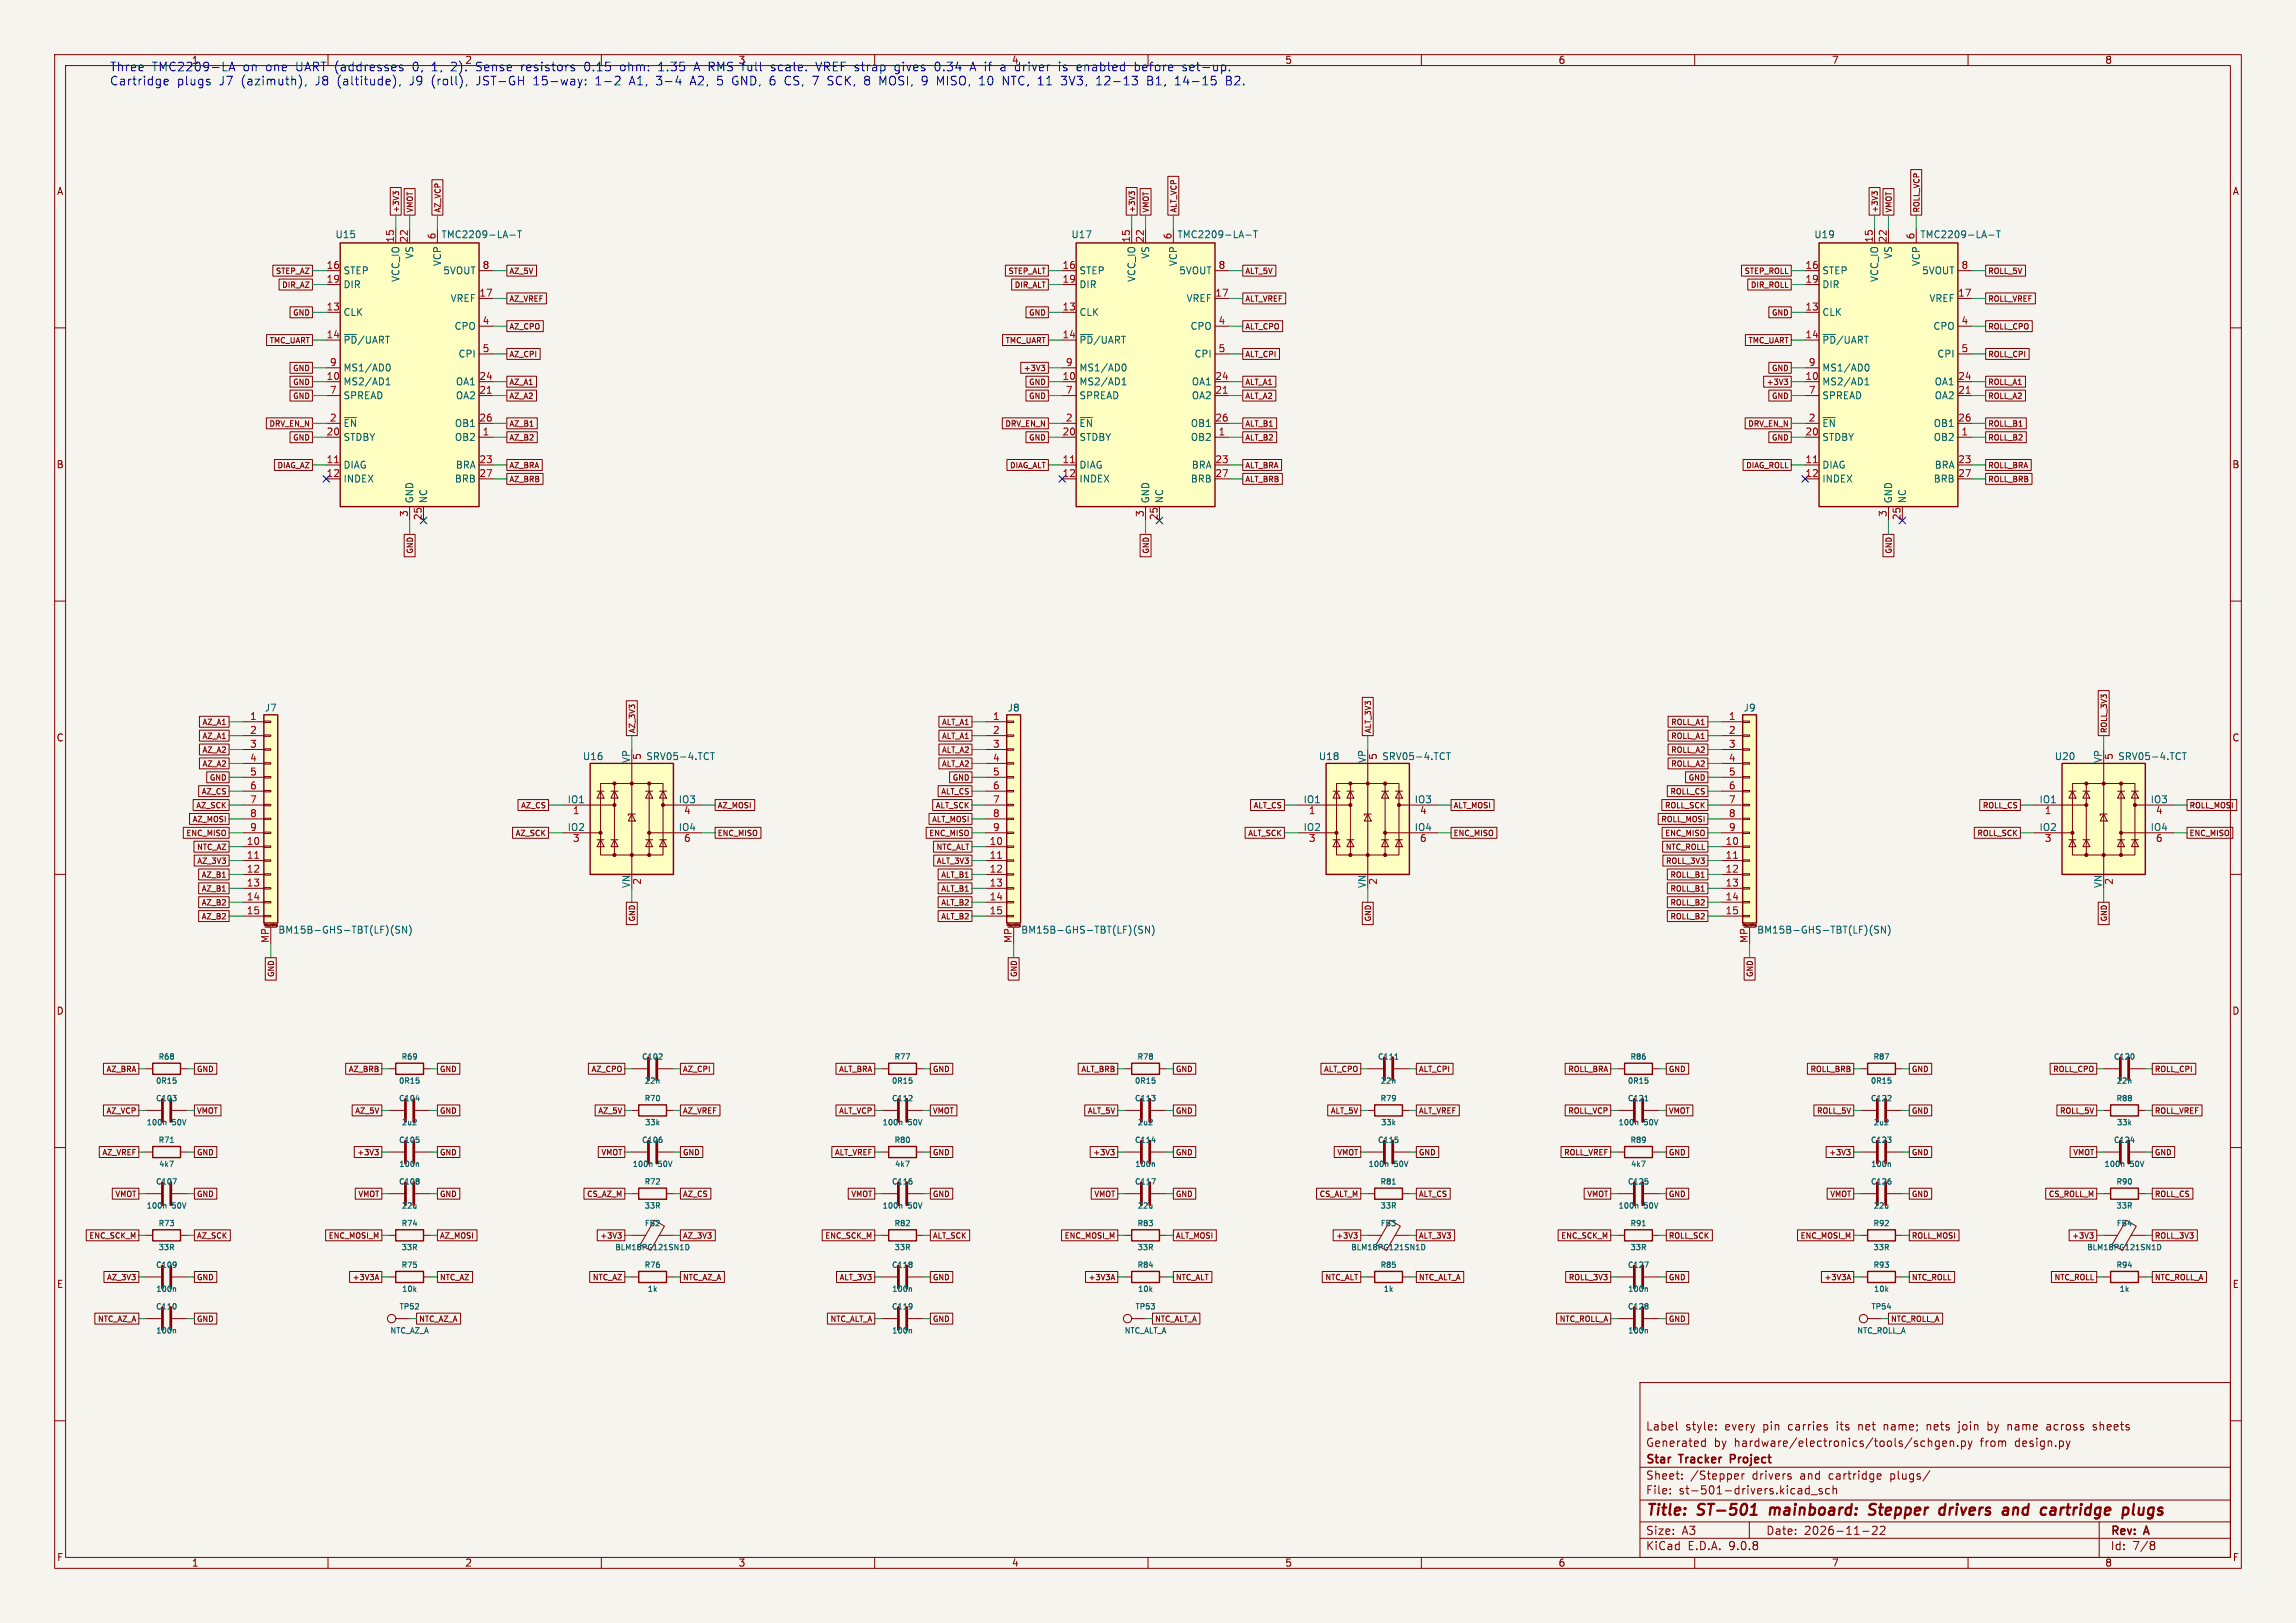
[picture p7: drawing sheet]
<svg xmlns="http://www.w3.org/2000/svg" width="420mm" height="297mm" viewBox="0 0 420 297" stroke-linecap="round" stroke-linejoin="round" font-family="sans-serif">
<defs><g id="words">
<g font-size="2.8" fill="#840000">
<text x="301" y="277.9">Title:</text>
<text x="310.6" y="277.9">ST-501</text>
<text x="324.6" y="277.9">mainboard:</text>
<text x="343.6" y="277.9">Stepper</text>
<text x="357.2" y="277.9">drivers</text>
<text x="369.7" y="277.9">and</text>
<text x="377.4" y="277.9">cartridge</text>
<text x="393.2" y="277.9">plugs</text>
</g>
<g font-size="2.2" fill="#0000c2">
<text x="20" y="13.2">Three</text>
<text x="20" y="15.8">Cartridge</text>
<text x="27.8" y="13.2">TMC2209-LA</text>
<text x="32.3" y="15.8">plugs</text>
<text x="40.2" y="15.8">J7</text>
<text x="44.3" y="15.8">(azimuth),</text>
<text x="44.5" y="13.2">on</text>
<text x="48.8" y="13.2">one</text>
<text x="54.4" y="13.2">UART (addresses</text>
<text x="58" y="15.8">J8</text>
<text x="62.1" y="15.8">(altitude),</text>
<text x="75.5" y="15.8">J9</text>
<text x="76" y="13.2">0,</text>
<text x="79.6" y="15.8">(roll),</text>
<text x="79.6" y="13.2">1,</text>
<text x="83.3" y="13.2">2).</text>
<text x="87.9" y="15.8">JST-GH</text>
<text x="88" y="13.2">Sense</text>
<text x="96.3" y="13.2">resistors</text>
<text x="98.5" y="15.8">15-way:</text>
<text x="108.1" y="13.2">0.15</text>
<text x="110" y="15.8">1-2</text>
<text x="114.7" y="13.2">ohm:</text>
<text x="116.4" y="15.8">A1,</text>
<text x="121.4" y="15.8">3-4</text>
<text x="121.9" y="13.2">1.35</text>
<text x="127.8" y="15.8">A2,</text>
<text x="128.6" y="13.2">A RMS full</text>
<text x="132.8" y="15.8">5</text>
<text x="135.7" y="15.8">GND, 6</text>
<text x="143" y="13.2">scale.</text>
<text x="145.5" y="15.8">CS, 7</text>
<text x="151.5" y="13.2">VREF strap</text>
<text x="153.7" y="15.8">SCK,</text>
<text x="160.5" y="15.8">8</text>
<text x="163.4" y="15.8">MOSI,</text>
<text x="166.1" y="13.2">gives</text>
<text x="171.3" y="15.8">9</text>
<text x="173.5" y="13.2">0.34</text>
<text x="174.2" y="15.8">MISO,</text>
<text x="180.2" y="13.2">A if</text>
<text x="182.1" y="15.8">10</text>
<text x="186" y="13.2">a</text>
<text x="186.5" y="15.8">NTC, 11</text>
<text x="188.8" y="13.2">driver</text>
<text x="196.9" y="13.2">is</text>
<text x="197.5" y="15.8">3V3,</text>
<text x="200.3" y="13.2">enabled</text>
<text x="204" y="15.8">12-13</text>
<text x="211" y="13.2">before</text>
<text x="213.5" y="15.8">B1,</text>
<text x="218.7" y="15.8">14-15</text>
<text x="219.9" y="13.2">set-up.</text>
</g>
<g font-size="2.1" fill="#840000">
<text x="301" y="262">Label</text>
<text x="308.3" y="262">style:</text>
<text x="315.6" y="262">every</text>
<text x="322.7" y="262">pin</text>
<text x="327.4" y="262">carries</text>
<text x="336.4" y="262">its</text>
<text x="340.5" y="262">net</text>
<text x="345.3" y="262">name;</text>
<text x="353.3" y="262">nets</text>
<text x="359.3" y="262">join</text>
<text x="364.8" y="262">by</text>
<text x="368.6" y="262">name</text>
<text x="375.9" y="262">across</text>
<text x="384.5" y="262">sheets</text>
<text x="301" y="268.2">Star</text>
<text x="301" y="265">Generated</text>
<text x="307.3" y="268.2">Tracker</text>
<text x="313.5" y="265">by</text>
<text x="317.2" y="268.2">Project</text>
<text x="317.3" y="265">hardware/electronics/tools/schgen.py</text>
<text x="362.5" y="265">from</text>
<text x="368.9" y="265">design.py</text>
<text x="301" y="273.7">File:</text>
<text x="301" y="271">Sheet:</text>
<text x="307.1" y="273.7">st-501-drivers.kicad_sch</text>
<text x="309.2" y="271">/Stepper</text>
<text x="320.6" y="271">drivers</text>
<text x="329.5" y="271">and</text>
<text x="334.8" y="271">cartridge</text>
<text x="346.2" y="271">plugs/</text>
<text x="301" y="281.1">Size:</text>
<text x="307.6" y="281.1">A3</text>
<text x="323" y="281.1">Date:</text>
<text x="330" y="281.1">2026-11-22</text>
<text x="386" y="281.3">Rev:</text>
<text x="392.4" y="281.3">A</text>
<text x="301" y="283.9">KiCad</text>
<text x="308.7" y="283.9">E.D.A.</text>
<text x="316.3" y="283.9">9.0.8</text>
<text x="386" y="283.9">Id:</text>
<text x="390.1" y="283.9">7/8</text>
</g>
<g font-size="1.8" fill="#0000c2">
<text x="35" y="11.9">1</text>
<text x="135" y="11.9">3</text>
<text x="185" y="11.9">4</text>
</g>
<g font-size="1.8" fill="#840000">
<text x="85" y="11.9">2</text>
<text x="235" y="11.9">5</text>
<text x="285" y="11.9">6</text>
<text x="335" y="11.9">7</text>
<text x="385" y="11.9">8</text>
<text x="10.3" y="35.9">A</text>
<text x="408.3" y="35.9">A</text>
<text x="10.3" y="85.9">B</text>
<text x="408.2" y="85.9">B</text>
<text x="10.3" y="135.9">C</text>
<text x="408.2" y="135.9">C</text>
<text x="10.3" y="185.9">D</text>
<text x="408.2" y="185.9">D</text>
<text x="10.3" y="235.9">E</text>
<text x="408.3" y="235.9">E</text>
<text x="10.3" y="285.9">F</text>
<text x="35" y="286.9">1</text>
<text x="85" y="286.9">2</text>
<text x="135" y="286.9">3</text>
<text x="185" y="286.9">4</text>
<text x="235" y="286.9">5</text>
<text x="285" y="286.9">6</text>
<text x="335" y="286.9">7</text>
<text x="385" y="286.9">8</text>
<text x="408.3" y="285.9">F</text>
</g>
<g font-size="1.8" fill="#006464">
<text x="61.3" y="43.8">U15</text>
<text x="75.8" y="47.5" transform="rotate(-90 75.8 47.5)">VS</text>
<text x="80.7" y="43.8">TMC2209-LA-T</text>
<text x="195.9" y="43.8">U17</text>
<text x="210.4" y="47.5" transform="rotate(-90 210.4 47.5)">VS</text>
<text x="215.3" y="43.8">TMC2209-LA-T</text>
<text x="331.8" y="43.8">U19</text>
<text x="346.3" y="47.5" transform="rotate(-90 346.3 47.5)">VS</text>
<text x="351.2" y="43.8">TMC2209-LA-T</text>
<text x="62.7" y="50.4">STEP</text>
<text x="62.7" y="52.9">DIR</text>
<text x="73.3" y="51.7" transform="rotate(-90 73.3 51.7)">VCC_IO</text>
<text x="80.9" y="48.8" transform="rotate(-90 80.9 48.8)">VCP</text>
<text x="81" y="50.4">5VOUT</text>
<text x="197.4" y="50.4">STEP</text>
<text x="197.4" y="52.9">DIR</text>
<text x="207.9" y="51.7" transform="rotate(-90 207.9 51.7)">VCC_IO</text>
<text x="215.5" y="48.8" transform="rotate(-90 215.5 48.8)">VCP</text>
<text x="215.6" y="50.4">5VOUT</text>
<text x="333.2" y="50.4">STEP</text>
<text x="333.2" y="52.9">DIR</text>
<text x="343.8" y="51.7" transform="rotate(-90 343.8 51.7)">VCC_IO</text>
<text x="351.4" y="48.8" transform="rotate(-90 351.4 48.8)">VCP</text>
<text x="351.5" y="50.4">5VOUT</text>
<text x="62.7" y="58">CLK</text>
<text x="82.3" y="55.5">VREF</text>
<text x="197.4" y="58">CLK</text>
<text x="216.9" y="55.5">VREF</text>
<text x="333.2" y="58">CLK</text>
<text x="352.8" y="55.5">VREF</text>
<text x="62.7" y="63.1">~{PD}/UART</text>
<text x="83" y="60.6">CPO</text>
<text x="83.8" y="65.6">CPI</text>
<text x="197.4" y="63.1">~{PD}/UART</text>
<text x="217.7" y="60.6">CPO</text>
<text x="218.4" y="65.6">CPI</text>
<text x="333.2" y="63.1">~{PD}/UART</text>
<text x="353.6" y="60.6">CPO</text>
<text x="354.3" y="65.6">CPI</text>
<text x="62.7" y="68.2">MS1/AD0</text>
<text x="62.7" y="70.7">MS2/AD1</text>
<text x="83.3" y="70.7">OA1</text>
<text x="197.4" y="68.2">MS1/AD0</text>
<text x="197.4" y="70.7">MS2/AD1</text>
<text x="217.9" y="70.7">OA1</text>
<text x="333.2" y="68.2">MS1/AD0</text>
<text x="333.2" y="70.7">MS2/AD1</text>
<text x="353.8" y="70.7">OA1</text>
<text x="62.7" y="73.3">SPREAD</text>
<text x="83.3" y="73.3">OA2</text>
<text x="197.4" y="73.3">SPREAD</text>
<text x="217.9" y="73.3">OA2</text>
<text x="333.2" y="73.3">SPREAD</text>
<text x="353.8" y="73.3">OA2</text>
<text x="62.7" y="78.3">~{EN}</text>
<text x="62.7" y="80.9">STDBY</text>
<text x="83.1" y="78.3">OB1</text>
<text x="83.1" y="80.9">OB2</text>
<text x="197.4" y="78.3">~{EN}</text>
<text x="197.4" y="80.9">STDBY</text>
<text x="217.7" y="78.3">OB1</text>
<text x="217.7" y="80.9">OB2</text>
<text x="333.2" y="78.3">~{EN}</text>
<text x="333.2" y="80.9">STDBY</text>
<text x="353.6" y="78.3">OB1</text>
<text x="353.6" y="80.9">OB2</text>
<text x="62.7" y="86">DIAG</text>
<text x="62.7" y="88.5">INDEX</text>
<text x="83.1" y="88.5">BRB</text>
<text x="83.3" y="86">BRA</text>
<text x="197.4" y="86">DIAG</text>
<text x="197.4" y="88.5">INDEX</text>
<text x="217.7" y="88.5">BRB</text>
<text x="217.9" y="86">BRA</text>
<text x="333.2" y="86">DIAG</text>
<text x="333.2" y="88.5">INDEX</text>
<text x="353.6" y="88.5">BRB</text>
<text x="353.8" y="86">BRA</text>
<text x="75.8" y="92.2" transform="rotate(-90 75.8 92.2)">GND</text>
<text x="78.3" y="92.2" transform="rotate(-90 78.3 92.2)">NC</text>
<text x="210.4" y="92.2" transform="rotate(-90 210.4 92.2)">GND</text>
<text x="213" y="92.2" transform="rotate(-90 213 92.2)">NC</text>
<text x="346.3" y="92.2" transform="rotate(-90 346.3 92.2)">GND</text>
<text x="348.8" y="92.2" transform="rotate(-90 348.8 92.2)">NC</text>
<text x="48.3" y="130.4">J7</text>
<text x="184.2" y="130.4">J8</text>
<text x="318.8" y="130.4">J9</text>
<text x="106.5" y="139.3">U16</text>
<text x="115.3" y="139.7" transform="rotate(-90 115.3 139.7)">VP</text>
<text x="118.1" y="139.3">SRV05-4.TCT</text>
<text x="241.1" y="139.3">U18</text>
<text x="249.9" y="139.7" transform="rotate(-90 249.9 139.7)">VP</text>
<text x="252.7" y="139.3">SRV05-4.TCT</text>
<text x="375.8" y="139.3">U20</text>
<text x="384.6" y="139.7" transform="rotate(-90 384.6 139.7)">VP</text>
<text x="387.4" y="139.3">SRV05-4.TCT</text>
<text x="103.7" y="147.1">IO1</text>
<text x="124.1" y="147.1">IO3</text>
<text x="238.4" y="147.1">IO1</text>
<text x="258.7" y="147.1">IO3</text>
<text x="373" y="147.1">IO1</text>
<text x="393.3" y="147.1">IO3</text>
<text x="103.7" y="152.1">IO2</text>
<text x="124.1" y="152.1">IO4</text>
<text x="238.4" y="152.1">IO2</text>
<text x="258.7" y="152.1">IO4</text>
<text x="373" y="152.1">IO2</text>
<text x="393.3" y="152.1">IO4</text>
<text x="115.3" y="162.6" transform="rotate(-90 115.3 162.6)">VN</text>
<text x="249.9" y="162.6" transform="rotate(-90 249.9 162.6)">VN</text>
<text x="384.6" y="162.6" transform="rotate(-90 384.6 162.6)">VN</text>
<text x="50.8" y="171">BM15B-GHS-TBT(LF)(SN)</text>
<text x="186.7" y="171">BM15B-GHS-TBT(LF)(SN)</text>
<text x="321.3" y="171">BM15B-GHS-TBT(LF)(SN)</text>
</g>
<g font-size="1.8" fill="#a90000">
<text x="72.1" y="44.5" transform="rotate(-90 72.1 44.5)">15</text>
<text x="74.7" y="44.5" transform="rotate(-90 74.7 44.5)">22</text>
<text x="79.8" y="43.9" transform="rotate(-90 79.8 43.9)">6</text>
<text x="206.8" y="44.5" transform="rotate(-90 206.8 44.5)">15</text>
<text x="209.3" y="44.5" transform="rotate(-90 209.3 44.5)">22</text>
<text x="214.4" y="43.9" transform="rotate(-90 214.4 43.9)">6</text>
<text x="342.6" y="44.5" transform="rotate(-90 342.6 44.5)">15</text>
<text x="345.2" y="44.5" transform="rotate(-90 345.2 44.5)">22</text>
<text x="350.3" y="43.9" transform="rotate(-90 350.3 43.9)">6</text>
<text x="59.6" y="49.3">16</text>
<text x="59.6" y="51.8">19</text>
<text x="88.2" y="49.3">8</text>
<text x="194.3" y="49.3">16</text>
<text x="194.3" y="51.8">19</text>
<text x="222.8" y="49.3">8</text>
<text x="330.2" y="49.3">16</text>
<text x="330.2" y="51.8">19</text>
<text x="358.7" y="49.3">8</text>
<text x="59.6" y="56.9">13</text>
<text x="87.6" y="54.4">17</text>
<text x="88.2" y="59.4">4</text>
<text x="194.3" y="56.9">13</text>
<text x="222.2" y="54.4">17</text>
<text x="222.8" y="59.4">4</text>
<text x="330.2" y="56.9">13</text>
<text x="358.1" y="54.4">17</text>
<text x="358.7" y="59.4">4</text>
<text x="59.6" y="62">14</text>
<text x="88.2" y="64.5">5</text>
<text x="194.3" y="62">14</text>
<text x="222.8" y="64.5">5</text>
<text x="330.2" y="62">14</text>
<text x="358.7" y="64.5">5</text>
<text x="59.6" y="69.6">10</text>
<text x="60.3" y="67.1">9</text>
<text x="87.6" y="69.6">24</text>
<text x="194.3" y="69.6">10</text>
<text x="194.9" y="67.1">9</text>
<text x="222.2" y="69.6">24</text>
<text x="330.2" y="69.6">10</text>
<text x="330.8" y="67.1">9</text>
<text x="358.1" y="69.6">24</text>
<text x="60.3" y="72.1">7</text>
<text x="60.3" y="77.2">2</text>
<text x="87.6" y="72.1">21</text>
<text x="87.6" y="77.2">26</text>
<text x="194.9" y="72.1">7</text>
<text x="194.9" y="77.2">2</text>
<text x="222.2" y="72.1">21</text>
<text x="222.2" y="77.2">26</text>
<text x="330.8" y="72.1">7</text>
<text x="330.8" y="77.2">2</text>
<text x="358.1" y="72.1">21</text>
<text x="358.1" y="77.2">26</text>
<text x="59.6" y="79.8">20</text>
<text x="88.2" y="79.8">1</text>
<text x="194.3" y="79.8">20</text>
<text x="222.8" y="79.8">1</text>
<text x="330.2" y="79.8">20</text>
<text x="358.7" y="79.8">1</text>
<text x="59.6" y="84.8">11</text>
<text x="59.6" y="87.4">12</text>
<text x="87.6" y="84.8">23</text>
<text x="87.6" y="87.4">27</text>
<text x="194.3" y="84.8">11</text>
<text x="194.3" y="87.4">12</text>
<text x="222.2" y="84.8">23</text>
<text x="222.2" y="87.4">27</text>
<text x="330.2" y="84.8">11</text>
<text x="330.2" y="87.4">12</text>
<text x="358.1" y="84.8">23</text>
<text x="358.1" y="87.4">27</text>
<text x="74.7" y="94.7" transform="rotate(-90 74.7 94.7)">3</text>
<text x="77.2" y="95.3" transform="rotate(-90 77.2 95.3)">25</text>
<text x="209.3" y="94.7" transform="rotate(-90 209.3 94.7)">3</text>
<text x="211.8" y="95.3" transform="rotate(-90 211.8 95.3)">25</text>
<text x="345.2" y="94.7" transform="rotate(-90 345.2 94.7)">3</text>
<text x="347.7" y="95.3" transform="rotate(-90 347.7 95.3)">25</text>
<text x="45.6" y="131.8">1</text>
<text x="181.5" y="131.8">1</text>
<text x="316.2" y="131.8">1</text>
<text x="45.6" y="134.4">2</text>
<text x="45.6" y="136.9">3</text>
<text x="181.5" y="134.4">2</text>
<text x="181.5" y="136.9">3</text>
<text x="316.2" y="134.4">2</text>
<text x="316.2" y="136.9">3</text>
<text x="45.6" y="139.4">4</text>
<text x="45.6" y="142">5</text>
<text x="117.6" y="139.1" transform="rotate(-90 117.6 139.1)">5</text>
<text x="181.5" y="139.4">4</text>
<text x="181.5" y="142">5</text>
<text x="252.2" y="139.1" transform="rotate(-90 252.2 139.1)">5</text>
<text x="316.2" y="139.4">4</text>
<text x="316.2" y="142">5</text>
<text x="386.8" y="139.1" transform="rotate(-90 386.8 139.1)">5</text>
<text x="45.6" y="144.5">6</text>
<text x="45.6" y="147.1">7</text>
<text x="45.6" y="149.6">8</text>
<text x="104.7" y="149.3">1</text>
<text x="125" y="149.3">4</text>
<text x="181.5" y="144.5">6</text>
<text x="181.5" y="147.1">7</text>
<text x="181.5" y="149.6">8</text>
<text x="239.3" y="149.3">1</text>
<text x="259.6" y="149.3">4</text>
<text x="316.2" y="144.5">6</text>
<text x="316.2" y="147.1">7</text>
<text x="316.2" y="149.6">8</text>
<text x="373.9" y="149.3">1</text>
<text x="394.3" y="149.3">4</text>
<text x="45" y="154.7">10</text>
<text x="45.6" y="152.1">9</text>
<text x="104.7" y="154.4">3</text>
<text x="125" y="154.4">6</text>
<text x="180.9" y="154.7">10</text>
<text x="181.5" y="152.1">9</text>
<text x="239.3" y="154.4">3</text>
<text x="259.6" y="154.4">6</text>
<text x="315.6" y="154.7">10</text>
<text x="316.2" y="152.1">9</text>
<text x="373.9" y="154.4">3</text>
<text x="394.3" y="154.4">6</text>
<text x="45" y="157.2">11</text>
<text x="45" y="159.8">12</text>
<text x="117.6" y="162" transform="rotate(-90 117.6 162)">2</text>
<text x="180.9" y="157.2">11</text>
<text x="180.9" y="159.8">12</text>
<text x="252.2" y="162" transform="rotate(-90 252.2 162)">2</text>
<text x="315.6" y="157.2">11</text>
<text x="315.6" y="159.8">12</text>
<text x="386.8" y="162" transform="rotate(-90 386.8 162)">2</text>
<text x="45" y="162.3">13</text>
<text x="45" y="164.8">14</text>
<text x="45" y="167.4">15</text>
<text x="180.9" y="162.3">13</text>
<text x="180.9" y="164.8">14</text>
<text x="180.9" y="167.4">15</text>
<text x="315.6" y="162.3">13</text>
<text x="315.6" y="164.8">14</text>
<text x="315.6" y="167.4">15</text>
<text x="49.3" y="172.7" transform="rotate(-90 49.3 172.7)">MP</text>
<text x="185.2" y="172.7" transform="rotate(-90 185.2 172.7)">MP</text>
<text x="319.8" y="172.7" transform="rotate(-90 319.8 172.7)">MP</text>
</g>
<g font-size="1.4" fill="#840000">
<text x="73.2" y="39" transform="rotate(-90 73.2 39)">+3V3</text>
<text x="75.7" y="39" transform="rotate(-90 75.7 39)">VMOT</text>
<text x="80.8" y="39" transform="rotate(-90 80.8 39)">AZ_VCP</text>
<text x="207.8" y="39" transform="rotate(-90 207.8 39)">+3V3</text>
<text x="210.3" y="39" transform="rotate(-90 210.3 39)">VMOT</text>
<text x="215.4" y="39" transform="rotate(-90 215.4 39)">ALT_VCP</text>
<text x="343.7" y="39" transform="rotate(-90 343.7 39)">+3V3</text>
<text x="346.2" y="39" transform="rotate(-90 346.2 39)">VMOT</text>
<text x="351.3" y="39" transform="rotate(-90 351.3 39)">ROLL_VCP</text>
<text x="50.3" y="50.3">STEP_AZ</text>
<text x="51.5" y="52.9">DIR_AZ</text>
<text x="93.1" y="50.3">AZ_5V</text>
<text x="184.3" y="50.3">STEP_ALT</text>
<text x="185.5" y="52.9">DIR_ALT</text>
<text x="227.7" y="50.3">ALT_5V</text>
<text x="319" y="50.3">STEP_ROLL</text>
<text x="320.1" y="52.9">DIR_ROLL</text>
<text x="363.6" y="50.3">ROLL_5V</text>
<text x="53.5" y="57.9">GND</text>
<text x="93.1" y="55.4">AZ_VREF</text>
<text x="188.1" y="57.9">GND</text>
<text x="227.7" y="55.4">ALT_VREF</text>
<text x="324" y="57.9">GND</text>
<text x="363.6" y="55.4">ROLL_VREF</text>
<text x="49.2" y="63">TMC_UART</text>
<text x="93.1" y="65.6">AZ_CPI</text>
<text x="93.1" y="60.5">AZ_CPO</text>
<text x="183.8" y="63">TMC_UART</text>
<text x="227.7" y="65.6">ALT_CPI</text>
<text x="227.7" y="60.5">ALT_CPO</text>
<text x="319.7" y="63">TMC_UART</text>
<text x="363.6" y="65.6">ROLL_CPI</text>
<text x="363.6" y="60.5">ROLL_CPO</text>
<text x="53.5" y="70.6">GND</text>
<text x="53.5" y="68.1">GND</text>
<text x="93.1" y="70.6">AZ_A1</text>
<text x="187.1" y="68.1">+3V3</text>
<text x="188.1" y="70.6">GND</text>
<text x="227.7" y="70.6">ALT_A1</text>
<text x="323" y="70.6">+3V3</text>
<text x="324" y="68.1">GND</text>
<text x="363.6" y="70.6">ROLL_A1</text>
<text x="53.5" y="73.2">GND</text>
<text x="93.1" y="73.2">AZ_A2</text>
<text x="188.1" y="73.2">GND</text>
<text x="227.7" y="73.2">ALT_A2</text>
<text x="324" y="73.2">GND</text>
<text x="363.6" y="73.2">ROLL_A2</text>
<text x="49.1" y="78.3">DRV_EN_N</text>
<text x="53.5" y="80.8">GND</text>
<text x="93.1" y="80.8">AZ_B2</text>
<text x="93.1" y="78.3">AZ_B1</text>
<text x="183.8" y="78.3">DRV_EN_N</text>
<text x="188.1" y="80.8">GND</text>
<text x="227.7" y="78.3">ALT_B1</text>
<text x="227.7" y="80.8">ALT_B2</text>
<text x="319.6" y="78.3">DRV_EN_N</text>
<text x="324" y="80.8">GND</text>
<text x="363.6" y="80.8">ROLL_B2</text>
<text x="363.6" y="78.3">ROLL_B1</text>
<text x="50.6" y="85.9">DIAG_AZ</text>
<text x="93.1" y="88.4">AZ_BRB</text>
<text x="93.1" y="85.9">AZ_BRA</text>
<text x="184.6" y="85.9">DIAG_ALT</text>
<text x="227.7" y="85.9">ALT_BRA</text>
<text x="227.7" y="88.4">ALT_BRB</text>
<text x="319.3" y="85.9">DIAG_ROLL</text>
<text x="363.6" y="88.4">ROLL_BRB</text>
<text x="363.6" y="85.9">ROLL_BRA</text>
<text x="75.7" y="101.5" transform="rotate(-90 75.7 101.5)">GND</text>
<text x="210.3" y="101.5" transform="rotate(-90 210.3 101.5)">GND</text>
<text x="346.2" y="101.5" transform="rotate(-90 346.2 101.5)">GND</text>
<text x="36.9" y="132.9">AZ_A1</text>
<text x="36.9" y="135.4">AZ_A1</text>
<text x="36.9" y="138">AZ_A2</text>
<text x="116.4" y="134.2" transform="rotate(-90 116.4 134.2)">AZ_3V3</text>
<text x="172.2" y="132.9">ALT_A1</text>
<text x="172.2" y="135.4">ALT_A1</text>
<text x="172.2" y="138">ALT_A2</text>
<text x="251" y="134.2" transform="rotate(-90 251 134.2)">ALT_3V3</text>
<text x="305.5" y="138">ROLL_A2</text>
<text x="305.5" y="135.4">ROLL_A1</text>
<text x="305.5" y="132.9">ROLL_A1</text>
<text x="385.6" y="134.2" transform="rotate(-90 385.6 134.2)">ROLL_3V3</text>
<text x="36.9" y="140.5">AZ_A2</text>
<text x="38.2" y="143">GND</text>
<text x="172.2" y="140.5">ALT_A2</text>
<text x="174.1" y="143">GND</text>
<text x="305.5" y="140.5">ROLL_A2</text>
<text x="308.7" y="143">GND</text>
<text x="35.8" y="148.1">AZ_SCK</text>
<text x="36.8" y="145.6">AZ_CS</text>
<text x="95.2" y="148.1">AZ_CS</text>
<text x="131.2" y="148.1">AZ_MOSI</text>
<text x="171" y="148.1">ALT_SCK</text>
<text x="172" y="145.6">ALT_CS</text>
<text x="229.2" y="148.1">ALT_CS</text>
<text x="265.8" y="148.1">ALT_MOSI</text>
<text x="304.4" y="148.1">ROLL_SCK</text>
<text x="305.4" y="145.6">ROLL_CS</text>
<text x="362.6" y="148.1">ROLL_CS</text>
<text x="400.4" y="148.1">ROLL_MOSI</text>
<text x="33.9" y="153.2">ENC_MISO</text>
<text x="35.1" y="150.7">AZ_MOSI</text>
<text x="35.9" y="155.7">NTC_AZ</text>
<text x="94.2" y="153.2">AZ_SCK</text>
<text x="131.2" y="153.2">ENC_MISO</text>
<text x="169.8" y="153.2">ENC_MISO</text>
<text x="170.4" y="150.7">ALT_MOSI</text>
<text x="171.2" y="155.7">NTC_ALT</text>
<text x="228.2" y="153.2">ALT_SCK</text>
<text x="265.8" y="153.2">ENC_MISO</text>
<text x="303.7" y="150.7">ROLL_MOSI</text>
<text x="304.5" y="153.2">ENC_MISO</text>
<text x="304.5" y="155.7">NTC_ROLL</text>
<text x="361.6" y="153.2">ROLL_SCK</text>
<text x="400.4" y="153.2">ENC_MISO</text>
<text x="35.9" y="158.3">AZ_3V3</text>
<text x="36.8" y="160.8">AZ_B1</text>
<text x="171.2" y="158.3">ALT_3V3</text>
<text x="172" y="160.8">ALT_B1</text>
<text x="304.6" y="158.3">ROLL_3V3</text>
<text x="305.4" y="160.8">ROLL_B1</text>
<text x="36.8" y="165.9">AZ_B2</text>
<text x="36.8" y="163.4">AZ_B1</text>
<text x="172" y="163.4">ALT_B1</text>
<text x="172" y="165.9">ALT_B2</text>
<text x="305.4" y="163.4">ROLL_B1</text>
<text x="305.4" y="165.9">ROLL_B2</text>
<text x="36.8" y="168.4">AZ_B2</text>
<text x="116.4" y="168.8" transform="rotate(-90 116.4 168.8)">GND</text>
<text x="172" y="168.4">ALT_B2</text>
<text x="251" y="168.8" transform="rotate(-90 251 168.8)">GND</text>
<text x="305.4" y="168.4">ROLL_B2</text>
<text x="385.6" y="168.8" transform="rotate(-90 385.6 168.8)">GND</text>
<text x="50.3" y="178.9" transform="rotate(-90 50.3 178.9)">GND</text>
<text x="186.2" y="178.9" transform="rotate(-90 186.2 178.9)">GND</text>
<text x="320.8" y="178.9" transform="rotate(-90 320.8 178.9)">GND</text>
<text x="19.3" y="196.4">AZ_BRA</text>
<text x="35.9" y="196.4">GND</text>
<text x="63.6" y="196.4">AZ_BRB</text>
<text x="80.4" y="196.4">GND</text>
<text x="108" y="196.4">AZ_CPO</text>
<text x="124.8" y="196.4">AZ_CPI</text>
<text x="153.3" y="196.4">ALT_BRA</text>
<text x="170.6" y="196.4">GND</text>
<text x="197.6" y="196.4">ALT_BRB</text>
<text x="215" y="196.4">GND</text>
<text x="242" y="196.4">ALT_CPO</text>
<text x="259.5" y="196.4">ALT_CPI</text>
<text x="286.7" y="196.4">ROLL_BRA</text>
<text x="305.2" y="196.4">GND</text>
<text x="331" y="196.4">ROLL_BRB</text>
<text x="349.6" y="196.4">GND</text>
<text x="375.4" y="196.4">ROLL_CPO</text>
<text x="394.1" y="196.4">ROLL_CPI</text>
<text x="19.3" y="204">AZ_VCP</text>
<text x="35.9" y="204">VMOT</text>
<text x="64.8" y="204">AZ_5V</text>
<text x="80.4" y="204">GND</text>
<text x="109.3" y="204">AZ_5V</text>
<text x="124.8" y="204">AZ_VREF</text>
<text x="153.3" y="204">ALT_VCP</text>
<text x="170.6" y="204">VMOT</text>
<text x="198.8" y="204">ALT_5V</text>
<text x="215" y="204">GND</text>
<text x="243.3" y="204">ALT_5V</text>
<text x="259.5" y="204">ALT_VREF</text>
<text x="286.7" y="204">ROLL_VCP</text>
<text x="305.2" y="204">VMOT</text>
<text x="332.2" y="204">ROLL_5V</text>
<text x="349.6" y="204">GND</text>
<text x="376.7" y="204">ROLL_5V</text>
<text x="394.1" y="204">ROLL_VREF</text>
<text x="18.6" y="211.6">AZ_VREF</text>
<text x="35.9" y="211.6">GND</text>
<text x="65.2" y="211.6">+3V3</text>
<text x="80.4" y="211.6">GND</text>
<text x="109.9" y="211.6">VMOT</text>
<text x="124.8" y="211.6">GND</text>
<text x="152.6" y="211.6">ALT_VREF</text>
<text x="170.6" y="211.6">GND</text>
<text x="199.8" y="211.6">+3V3</text>
<text x="215" y="211.6">GND</text>
<text x="244.5" y="211.6">VMOT</text>
<text x="259.5" y="211.6">GND</text>
<text x="286" y="211.6">ROLL_VREF</text>
<text x="305.2" y="211.6">GND</text>
<text x="334.5" y="211.6">+3V3</text>
<text x="349.6" y="211.6">GND</text>
<text x="379.1" y="211.6">VMOT</text>
<text x="394.1" y="211.6">GND</text>
<text x="21" y="219.2">VMOT</text>
<text x="35.9" y="219.2">GND</text>
<text x="65.4" y="219.2">VMOT</text>
<text x="80.4" y="219.2">GND</text>
<text x="107.2" y="219.2">CS_AZ_M</text>
<text x="124.8" y="219.2">AZ_CS</text>
<text x="155.6" y="219.2">VMOT</text>
<text x="170.6" y="219.2">GND</text>
<text x="200" y="219.2">VMOT</text>
<text x="215" y="219.2">GND</text>
<text x="241.2" y="219.2">CS_ALT_M</text>
<text x="259.5" y="219.2">ALT_CS</text>
<text x="290.2" y="219.2">VMOT</text>
<text x="305.2" y="219.2">GND</text>
<text x="334.6" y="219.2">VMOT</text>
<text x="349.6" y="219.2">GND</text>
<text x="374.6" y="219.2">CS_ROLL_M</text>
<text x="394.1" y="219.2">ROLL_CS</text>
<text x="16.2" y="226.9">ENC_SCK_M</text>
<text x="35.9" y="226.9">AZ_SCK</text>
<text x="60" y="226.9">ENC_MOSI_M</text>
<text x="80.4" y="226.9">AZ_MOSI</text>
<text x="109.7" y="226.9">+3V3</text>
<text x="124.8" y="226.9">AZ_3V3</text>
<text x="150.8" y="226.9">ENC_SCK_M</text>
<text x="170.6" y="226.9">ALT_SCK</text>
<text x="194.6" y="226.9">ENC_MOSI_M</text>
<text x="215" y="226.9">ALT_MOSI</text>
<text x="244.3" y="226.9">+3V3</text>
<text x="259.5" y="226.9">ALT_3V3</text>
<text x="285.4" y="226.9">ENC_SCK_M</text>
<text x="305.2" y="226.9">ROLL_SCK</text>
<text x="329.2" y="226.9">ENC_MOSI_M</text>
<text x="349.6" y="226.9">ROLL_MOSI</text>
<text x="378.9" y="226.9">+3V3</text>
<text x="394.1" y="226.9">ROLL_3V3</text>
<text x="19.4" y="234.5">AZ_3V3</text>
<text x="35.9" y="234.5">GND</text>
<text x="64.4" y="234.5">+3V3A</text>
<text x="80.4" y="234.5">NTC_AZ</text>
<text x="108.3" y="234.5">NTC_AZ</text>
<text x="124.8" y="234.5">NTC_AZ_A</text>
<text x="153.4" y="234.5">ALT_3V3</text>
<text x="170.6" y="234.5">GND</text>
<text x="199" y="234.5">+3V3A</text>
<text x="215" y="234.5">NTC_ALT</text>
<text x="242.3" y="234.5">NTC_ALT</text>
<text x="259.5" y="234.5">NTC_ALT_A</text>
<text x="286.8" y="234.5">ROLL_3V3</text>
<text x="305.2" y="234.5">GND</text>
<text x="333.6" y="234.5">+3V3A</text>
<text x="349.6" y="234.5">NTC_ROLL</text>
<text x="375.7" y="234.5">NTC_ROLL</text>
<text x="394.1" y="234.5">NTC_ROLL_A</text>
<text x="17.8" y="242.1">NTC_AZ_A</text>
<text x="35.9" y="242.1">GND</text>
<text x="76.6" y="242.1">NTC_AZ_A</text>
<text x="151.8" y="242.1">NTC_ALT_A</text>
<text x="170.6" y="242.1">GND</text>
<text x="211.2" y="242.1">NTC_ALT_A</text>
<text x="285.2" y="242.1">NTC_ROLL_A</text>
<text x="305.2" y="242.1">GND</text>
<text x="345.8" y="242.1">NTC_ROLL_A</text>
</g>
<g font-size="1.4" fill="#006464">
<text x="28.9" y="194.1">R68</text>
<text x="73.3" y="194.1">R69</text>
<text x="117.3" y="194.1">C102</text>
<text x="163.5" y="194.1">R77</text>
<text x="208" y="194.1">R78</text>
<text x="251.9" y="194.1">C111</text>
<text x="298.1" y="194.1">R86</text>
<text x="342.6" y="194.1">R87</text>
<text x="386.6" y="194.1">C120</text>
<text x="28.4" y="198.5">0R15</text>
<text x="28.4" y="201.7">C103</text>
<text x="72.9" y="201.7">C104</text>
<text x="72.9" y="198.5">0R15</text>
<text x="117.8" y="201.7">R70</text>
<text x="117.8" y="198.5">22n</text>
<text x="163" y="198.5">0R15</text>
<text x="163" y="201.7">C112</text>
<text x="207.5" y="201.7">C113</text>
<text x="207.5" y="198.5">0R15</text>
<text x="252.4" y="201.7">R79</text>
<text x="252.5" y="198.5">22n</text>
<text x="297.7" y="201.7">C121</text>
<text x="297.7" y="198.5">0R15</text>
<text x="342.1" y="198.5">0R15</text>
<text x="342.1" y="201.7">C122</text>
<text x="387" y="201.7">R88</text>
<text x="387.1" y="198.5">22n</text>
<text x="26.7" y="206.1">100n</text>
<text x="28.9" y="209.3">R71</text>
<text x="31.5" y="206.1">50V</text>
<text x="72.9" y="209.3">C105</text>
<text x="73.4" y="206.1">2u2</text>
<text x="117.3" y="209.3">C106</text>
<text x="117.9" y="206.1">33k</text>
<text x="161.3" y="206.1">100n</text>
<text x="163.5" y="209.3">R80</text>
<text x="166.1" y="206.1">50V</text>
<text x="207.5" y="209.3">C114</text>
<text x="208" y="206.1">2u2</text>
<text x="251.9" y="209.3">C115</text>
<text x="252.5" y="206.1">33k</text>
<text x="295.9" y="206.1">100n</text>
<text x="298.1" y="209.3">R89</text>
<text x="300.7" y="206.1">50V</text>
<text x="342.1" y="209.3">C123</text>
<text x="342.6" y="206.1">2u2</text>
<text x="386.6" y="209.3">C124</text>
<text x="387.1" y="206.1">33k</text>
<text x="29" y="213.7">4k7</text>
<text x="72.9" y="213.7">100n</text>
<text x="115.6" y="213.7">100n</text>
<text x="120.4" y="213.7">50V</text>
<text x="163.6" y="213.7">4k7</text>
<text x="207.5" y="213.7">100n</text>
<text x="250.2" y="213.7">100n</text>
<text x="255" y="213.7">50V</text>
<text x="298.2" y="213.7">4k7</text>
<text x="342.2" y="213.7">100n</text>
<text x="384.8" y="213.7">100n</text>
<text x="389.6" y="213.7">50V</text>
<text x="26.7" y="221.4">100n</text>
<text x="28.4" y="217">C107</text>
<text x="31.5" y="221.4">50V</text>
<text x="72.9" y="217">C108</text>
<text x="73.4" y="221.4">22u</text>
<text x="117.8" y="217">R72</text>
<text x="117.8" y="221.4">33R</text>
<text x="161.3" y="221.4">100n</text>
<text x="163" y="217">C116</text>
<text x="166.1" y="221.4">50V</text>
<text x="207.5" y="217">C117</text>
<text x="208" y="221.4">22u</text>
<text x="252.4" y="217">R81</text>
<text x="252.4" y="221.4">33R</text>
<text x="295.9" y="221.4">100n</text>
<text x="297.7" y="217">C125</text>
<text x="300.7" y="221.4">50V</text>
<text x="342.1" y="217">C126</text>
<text x="342.6" y="221.4">22u</text>
<text x="387" y="217">R90</text>
<text x="387" y="221.4">33R</text>
<text x="28.9" y="224.6">R73</text>
<text x="73.3" y="224.6">R74</text>
<text x="117.8" y="224.6">FB2</text>
<text x="163.5" y="224.6">R82</text>
<text x="208" y="224.6">R83</text>
<text x="252.5" y="224.6">FB3</text>
<text x="298.1" y="224.6">R91</text>
<text x="342.6" y="224.6">R92</text>
<text x="387.1" y="224.6">FB4</text>
<text x="28.4" y="232.2">C109</text>
<text x="28.9" y="229">33R</text>
<text x="73.3" y="232.2">R75</text>
<text x="73.3" y="229">33R</text>
<text x="112.4" y="229">BLM18PG121SN1D</text>
<text x="117.8" y="232.2">R76</text>
<text x="163" y="232.2">C118</text>
<text x="163.5" y="229">33R</text>
<text x="208" y="229">33R</text>
<text x="208" y="232.2">R84</text>
<text x="247" y="229">BLM18PG121SN1D</text>
<text x="252.4" y="232.2">R85</text>
<text x="297.7" y="232.2">C127</text>
<text x="298.1" y="229">33R</text>
<text x="342.6" y="232.2">R93</text>
<text x="342.6" y="229">33R</text>
<text x="381.7" y="229">BLM18PG121SN1D</text>
<text x="387" y="232.2">R94</text>
<text x="28.4" y="239.8">C110</text>
<text x="28.5" y="236.6">100n</text>
<text x="73" y="239.8">TP52</text>
<text x="73.4" y="236.6">10k</text>
<text x="118.4" y="236.6">1k</text>
<text x="163" y="239.8">C119</text>
<text x="163.1" y="236.6">100n</text>
<text x="207.6" y="239.8">TP53</text>
<text x="208.1" y="236.6">10k</text>
<text x="253" y="236.6">1k</text>
<text x="297.7" y="239.8">C128</text>
<text x="297.7" y="236.6">100n</text>
<text x="342.2" y="239.8">TP54</text>
<text x="342.7" y="236.6">10k</text>
<text x="387.6" y="236.6">1k</text>
<text x="28.5" y="244.2">100n</text>
<text x="71.3" y="244.2">NTC_AZ_A</text>
<text x="163.1" y="244.2">100n</text>
<text x="205.6" y="244.2">NTC_ALT_A</text>
<text x="297.7" y="244.2">100n</text>
<text x="339.6" y="244.2">NTC_ROLL_A</text>
</g>
<g font-size=".5" fill="#840000">
<text x="48.1" y="169.6">Mounting</text>
<text x="184" y="169.6">Mounting</text>
<text x="318.7" y="169.6">Mounting</text>
</g>
</g></defs>
<path d="M0 0h420v297h-420z" fill="#f5f4ef" stroke="#f5f4ef" stroke-width=".18"/>
<g fill="none" stroke="#840000" stroke-width=".18">
<path d="M10 10h400v277h-400zM12 12h396v273h-396zM60 10v2M110 10v2M160 10v2M210 10v2M260 10v2M310 10v2M360 10v2M10 60h2M408 60h2M10 110h2"/>
<path d="M408 110h2M10 160h2M408 160h2M71.1 195.6h1.3M77.5 195.6h1.2M161.3 195.6h1.3M167.6 195.6h1.3M205.7 195.6h1.3M212.1 195.6h1.3M250.2 195.6h2.8M255 195.6h2.8M340.4 195.6h1.2"/>
<path d="M346.7 195.6h1.3M10 210h2M71.1 218.4h2.8M71.1 203.2h2.8M75.9 218.4h2.8M75.9 203.2h2.8M161.3 203.2h2.8M166.1 203.2h2.8M205.7 218.4h2.8M205.7 210.8h2.8M205.7 203.2h2.8M210.6 218.4h2.8"/>
<path d="M210.6 210.8h2.8M210.6 203.2h2.8M250.2 218.4h1.3M250.2 210.8h2.8M250.2 203.2h1.3M255 210.8h2.8M256.5 218.4h1.3M256.5 203.2h1.3M340.4 203.2h2.8M345.2 203.2h2.8M408 210h2M71.1 233.7h1.3"/>
<path d="M71.1 226.1h1.3M77.5 233.7h1.2M77.5 226.1h1.2M161.3 226.1h1.3M167.6 226.1h1.3M250.2 233.7h1.3M250.2 226.1h2.5M254.3 223.3l1.9 1.1-2.6 4.4-1.9-1zM255.2 226.1h2.6M256.5 233.7h1.3M340.4 233.7h1.2M340.4 226.1h1.2"/>
<path d="M346.7 233.7h1.3M346.7 226.1h1.3M72.4 241.3h2.5M300 253h108v32h-108zM341.6 241.3h2.6M10 260h2M300 278.5h108M300 274.5h108M300 268.5h108M305.5 273.2v.2M305.5 272.5v.1M306.7 261.5l.2 .2"/>
<path d="M307.7 270.5v.2M307.7 269.8v.1M311.4 264.6h.5M311.4 263.8h.5M311.9 263.2v1.5M313.9 261.5v.2M313.9 260.8v.1M317.8 269.7l.2 .3-.7 .2M317.9 270.6l-.1 .1M318.7 269.7v1M319.1 269.7l-.3 .1-.1 .2M320 278.5v3"/>
<path d="M327.4 270.2l.3 .2-.3 .3M327.4 269.7l.2 .1M330.3 273.2l.2 .2 .4-.1M330.9 271.9v1.5M330.9 272.5l-.4-.1-.2 .1M331.3 273.5h1.1M333.3 272.5l-.4-.1-.2 .2 .1 .2 .5 .2v.3h-.6M334.7 272.5l-.5-.1-.3 .3v.4l.2 .2h.6M335.3 272.5l.2-.1 .4 .1v.9M335.3 271.9v1.5M343.1 279.3l-.6 .1M343.3 279.4v.5l-.9 .9h1"/>
<path d="M343.6 269.7l.4 .1 .1 .2-.7 .2M344 270.6l-.4 .1M344.7 260.7v1M344.7 279.4v.5l-.8 .9h.9M344.7 260.8h.1M352.5 260.7v1M352.7 263.8l.2-.1 .4 .1 .1 .9M352.7 263.2v1.5M352.7 260.7l-.2 .1M353 269.1l-1.3 1.9M354.7 263.8l-.4-.1-.3 .3v.4l.2 .2h.5M354.7 263.7v1.2l-.3 .3-.3-.1"/>
<path d="M355.4 264.2l.7-.2-.1-.2-.4-.1-.2 .2v.7h.6M356.7 263.8l.2-.1 .4 .1 .1 .9M356.7 263.7v1M358.1 264.5v.2M358.4 260.2v.1M358.4 260.7v1.3l-.3 .2M358.8 263.8l.4-.1 .3 .3v.4l-.1 .2h-.6M358.8 263.7v1.5M360 263.7l.4 1M360.4 264.7l-.4 .5M360.7 263.7l-.3 1M363.7 260.2v1.5"/>
<path d="M363.7 260.8h.5M363.7 261.6h.5M367.5 260.7h.2l.2 .2v.8M374.4 260.8h.6l.1 .9M374.4 261.6h.7M375.1 261l-.7 .2M378.7 263.7l-.4 1M383.4 260.8l-.3-.1-.2 .2v.2l.5 .2v.3h-.5M384 278.5v6.5M408 260h2M60 285v2M110 285v2"/>
<path d="M160 285v2M210 285v2M260 285v2M300 281.5h108M310 285v2M340.7 280.2h1.2M360 285v2M393.6 282.1l.4 .1 .2 .2-.3 .3M393.6 282.7h.3M393.9 282.7l.2 .2 .1 .4-.2 .2-.4 .1"/>
<circle cx="71.6" cy="241.3" r=".76"/>
<circle cx="340.9" cy="241.3" r=".76"/>
</g>
<g fill="none" stroke="#840000" stroke-width=".4">
<path d="M320.2 277.2h1.1M320.6 275.7l.4-.5-.2 2M323.9 275.9l-.2 1.3M342.9 277a.85 .85 0 0 1-1.1 .1M342.9 275.2l-.7 .1a.46 .46 0 0 0-.2 .5 .46 .46 0 0 0 .3 .4l.6 .1M355 276l.2-.1 .6 .1M355.6 277.1l-.6 .1M355.9 275.2l-.3 2M368.4 275.9l-.2 1.3M368.9 275.9l-.6 .2M375.8 275.9l.2 .3-.1 1M375.9 277.1l-.2 .1"/>
<path d="M376 276.3l-.2 .1M391.3 275.9v1.2a.57 .57 0 0 0 .7-.1M392.2 275.9l-.2 1.3"/>
</g>
<path d="M316.5 267h.6M317.1 266.2h-.6v1.5" fill="none" stroke="#840000" stroke-width=".3"/>
<path d="M72.4 194.6h5.1v2h-5.1zM162.6 194.6h5v2h-5zM207 194.6h5.1v2h-5.1zM341.6 194.6h5.1v2h-5.1zM251.5 202.2h5v2h-5zM251.5 217.4h5v2.1h-5zM72.4 232.7h5.1v2h-5.1zM72.4 225h5.1v2.1h-5.1zM162.6 225h5v2.1h-5zM251.5 232.7h5v2h-5zM341.6 232.7h5.1v2h-5.1zM341.6 225h5.1v2.1h-5.1z" fill="none" stroke="#840000" stroke-width=".25"/>
<g fill="none" stroke="#840000" stroke-width=".51">
<path d="M253.2 193.5v4.1M254.8 193.5v4.1M74.2 201.2v4M74.2 216.4v4.1M75.7 201.2v4M75.7 216.4v4.1M164.3 201.2v4M165.9 201.2v4M208.8 201.2v4M208.8 208.8v4.1M208.8 216.4v4.1M210.3 201.2v4"/>
<path d="M210.3 208.8v4.1M210.3 216.4v4.1M253.2 208.8v4.1M254.8 208.8v4.1M343.4 201.2v4M344.9 201.2v4"/>
</g>
<g fill="none" stroke="#006464" stroke-width=".18">
<path d="M76.6 197.7v.4M166.8 197.7v.4M211.2 197.7v.4M255.2 193.8h.5M345.9 197.7v.4M75.5 205.9h.6M76.1 201.1h.6M76.1 204.9v.4M76.6 215.8v.2M76.6 216.2v.4M164.7 205.2l.3 .1v.6M166.2 201.5h.6"/>
<path d="M166.8 200.5v.4M210.1 205.9h.7M210.7 215.7h.6l-.4 1M210.7 200.5h.6l-.3 .3M210.7 208.7h.6M210.7 204.9v.4M210.9 212.8l.3 .2v.5M211.2 200.9v.5M253.6 212.8l.3 .2v.5M254.7 216.7h.6M255.7 208.6v.4M344.8 205.9h.6"/>
<path d="M345.3 201.5h.6M345.3 204.9v.4M345.9 200.5v.4M260.1 227.7a.51 .51 0 0 1 .5 .5 .51 .51 0 0 1-.5 .5z"/>
</g>
<path d="M242.6 139.7h15.2v20.3h-15.2z" fill="#ffffc2"/>
<g fill="none" stroke="#840000" stroke-width=".18">
<path d="M250.2 139.7v20.3M237.5 147.3h9.5M237.5 152.4h7M243.8 144.8h1.3M243.8 153.7h1.3M244.5 143.4h11.4v13.1h-11.4zM244.5 144.8l.6 1.3h-1.3zM244.5 153.7l.6 1.2h-1.3zM246.4 144.8h1.2M246.4 153.7h1.2M247 144.8l.6 1.3h-1.2zM247 153.7l.6 1.2h-1.2z"/>
<path d="M247 143.4v13.1M250.2 149l.6 1.2h-1.2zM250.8 149h-1.2v.2M252.7 144.8h1.3M252.7 153.7h1.3M253.4 144.8l.6 1.3h-1.3zM253.4 153.7l.6 1.2h-1.3zM253.4 143.4v13.1M253.4 152.4h9.5M255.3 144.8h1.2M255.3 153.7h1.2M255.9 144.8l.6 1.3h-1.2z"/>
<path d="M255.9 153.7l.6 1.2h-1.2zM255.9 147.3h7M161.3 233.7h2.8M166.1 233.7h2.8M161.3 241.3h2.8M166.1 241.3h2.8"/>
</g>
<path d="M242.6 139.7h15.2v20.3h-15.2z" fill="none" stroke="#840000" stroke-width=".25"/>
<g fill="#840000" stroke="#840000" stroke-width=".18">
<circle cx="244.5" cy="152.4" r=".28"/>
<circle cx="247" cy="143.4" r=".28"/>
<circle cx="247" cy="147.3" r=".28"/>
<circle cx="247" cy="156.5" r=".28"/>
<circle cx="250.2" cy="143.4" r=".28"/>
<circle cx="250.2" cy="156.5" r=".28"/>
<circle cx="253.4" cy="143.4" r=".28"/>
<circle cx="253.4" cy="152.4" r=".28"/>
<circle cx="253.4" cy="156.5" r=".28"/>
<circle cx="255.9" cy="147.3" r=".28"/>
</g>
<path d="M264.6 137.7h.7M264.9 137.7v1.3M166.5 235.7l.2 .1v.5M166.8 231v.3M166.8 231.5v.3M166.8 238.6v.7M166.8 239v.1M166.5 243.3l.2 .1v.6" fill="none" stroke="#006464" stroke-width=".18"/>
<path d="M164.3 231.6v4.1M164.3 239.3v4M165.9 231.6v4.1M165.9 239.3v4" fill="none" stroke="#840000" stroke-width=".51"/>
<path d="M184.1 130.8h2.6v38.1h-2.6z" fill="#ffffc2"/>
<path d="M184.1 130.8h2.6v38.1h-2.6zM297.2 194.6h5.1v2h-5.1zM116.8 217.4h5.1v2.1h-5.1zM116.8 202.2h5.1v2h-5.1zM297.2 209.8h5.1v2h-5.1zM207 225h5.1v2.1h-5.1zM297.2 225h5.1v2.1h-5.1z" fill="none" stroke="#840000" stroke-width=".25"/>
<g fill="none" stroke="#840000" stroke-width=".18">
<path d="M180.3 132.1h3.8M180.3 134.6h3.8M180.3 137.2h3.8M180.3 139.7h3.8M184.1 132h1.3v.2h-1.3zM184.1 134.5h1.3v.2h-1.3zM184.1 137h1.3v.3h-1.3zM184.1 139.6h1.3v.2h-1.3zM180.3 142.2h3.8M180.3 144.8h3.8M180.3 147.3h3.8M180.3 149.9h3.8"/>
<path d="M180.3 152.4h3.8M180.3 154.9h3.8M180.3 157.5h3.8M184.1 142.1h1.3v.3h-1.3zM184.1 144.7h1.3v.2h-1.3zM184.1 147.2h1.3v.2h-1.3zM184.1 149.7h1.3v.3h-1.3zM184.1 152.3h1.3v.2h-1.3zM184.1 154.8h1.3v.3h-1.3zM184.1 157.4h1.3v.2h-1.3zM184.1 159.9h1.3v.2h-1.3zM180.3 160h3.8"/>
<path d="M180.3 162.6h3.8M180.3 165.1h3.8M180.3 167.6h3.8M184.1 162.4h1.3v.3h-1.3zM184.1 165h1.3v.2h-1.3zM184.1 167.5h1.3v.3h-1.3zM184.4 169.7h2M185.4 169.7v3M115.6 195.6h2.8M120.4 195.6h2.8M295.9 195.6h1.3M302.3 195.6h1.2"/>
<path d="M71.1 210.8h2.8M75.9 210.8h2.8M115.6 210.8h2.8M115.6 218.4h1.2M115.6 203.2h1.2M120.4 210.8h2.8M121.9 218.4h1.3M121.9 203.2h1.3M295.9 210.8h1.3M295.9 218.4h2.8M295.9 203.2h2.8M300.7 218.4h2.8"/>
<path d="M300.7 203.2h2.8M302.3 210.8h1.2M26.7 233.7h2.8M31.5 233.7h2.8M205.7 226.1h1.3M212.1 226.1h1.3M295.9 226.1h1.3M295.9 233.7h2.8M300.7 233.7h2.8M302.3 226.1h1.2M26.7 241.3h2.8M31.5 241.3h2.8"/>
<path d="M295.9 241.3h2.8M300.7 241.3h2.8"/>
</g>
<path d="M182.5 157.1h.7" fill="none" stroke="#a90000" stroke-width=".18"/>
<g fill="none" stroke="#006464" stroke-width=".18">
<path d="M209 169.6l-.5-.1-.2 .1v.4l.6 .2 .1 .3-.2 .3-.5-.1M210.3 169.5v1.3l-.8-1.3v1.3M210.7 169.3a1.46 1.46 0 0 1 0 1.9M120.5 193.8h.6M121.1 192.9v.4M301.4 197.7v.4M76.3 212.8l.3 .2v.5M76.6 208.6v.4M119 212.8l.3 .2v.5M121.1 208.6v.4M299.3 205.2l.3 .1v.6M300.3 212.5h.6l-.4 1"/>
<path d="M300.9 201.5h.6M301.4 216.2v.4M31.8 235.7l.3 .1v.5M32.2 238.7v.7M32.2 231v.7M32.2 231.4v.1M299.3 220.4l.3 .2v.5M300.4 224.3h.6M300.8 230.9h.7l-.4 1M301.1 235.7l.3 .1v.5M301.4 238.6v.3M301.4 239.1v.4"/>
<path d="M31.8 243.3l.3 .1v.6M301.1 243.3l.3 .1v.6"/>
</g>
<g fill="none" stroke="#840000" stroke-width=".51">
<path d="M118.6 193.5v4.1M120.1 193.5v4.1M74.2 208.8v4.1M75.7 208.8v4.1M118.6 208.8v4.1M120.1 208.8v4.1M299 201.2v4M299 216.4v4.1M300.5 201.2v4M300.5 216.4v4.1M29.7 231.6v4.1M29.7 239.3v4"/>
<path d="M31.2 231.6v4.1M31.2 239.3v4M299 231.6v4.1M299 239.3v4M300.5 231.6v4.1M300.5 239.3v4"/>
</g>
<path d="M318.8 130.8h2.5v38.1h-2.5z" fill="#ffffc2"/>
<path d="M318.8 130.8h2.5v38.1h-2.5zM27.9 194.6h5.1v2h-5.1zM27.9 209.8h5.1v2h-5.1zM386.1 217.4h5.1v2.1h-5.1zM386.1 202.2h5.1v2h-5.1zM27.9 225h5.1v2.1h-5.1zM116.8 232.7h5.1v2h-5.1zM207 232.7h5.1v2h-5.1z" fill="none" stroke="#840000" stroke-width=".25"/>
<g fill="none" stroke="#840000" stroke-width=".18">
<path d="M315 132.1h3.8M315 134.6h3.8M315 137.2h3.8M315 139.7h3.8M318.8 132h1.2v.2h-1.2zM318.8 134.5h1.2v.2h-1.2zM318.8 137h1.2v.3h-1.2zM318.8 139.6h1.2v.2h-1.2zM315 142.2h3.8M315 144.8h3.8M315 147.3h3.8M315 149.9h3.8"/>
<path d="M315 152.4h3.8M315 154.9h3.8M315 157.5h3.8M318.8 142.1h1.2v.3h-1.2zM318.8 144.7h1.2v.2h-1.2zM318.8 147.2h1.2v.2h-1.2zM318.8 149.7h1.2v.3h-1.2zM318.8 152.3h1.2v.2h-1.2zM318.8 154.8h1.2v.3h-1.2zM318.8 157.4h1.2v.2h-1.2zM318.8 159.9h1.2v.2h-1.2zM315 160h3.8"/>
<path d="M315 162.6h3.8M315 165.1h3.8M315 167.6h3.8M318.8 162.4h1.2v.3h-1.2zM318.8 165h1.2v.2h-1.2zM318.8 167.5h1.2v.3h-1.2zM319 169.7h2.1M320 169.7v3M26.7 195.6h1.2M33 195.6h1.3M384.8 195.6h2.8M389.6 195.6h2.8"/>
<path d="M26.7 218.4h2.8M26.7 210.8h1.2M26.7 203.2h2.8M31.5 218.4h2.8M31.5 203.2h2.8M33 210.8h1.3M340.4 218.4h2.8M340.4 210.8h2.8M345.2 218.4h2.8M345.2 210.8h2.8M384.8 218.4h1.3M384.8 203.2h1.3"/>
<path d="M391.2 218.4h1.2M391.2 203.2h1.2M26.7 226.1h1.2M33 226.1h1.3M115.6 233.7h1.2M115.6 226.1h2.5M119.7 223.3l1.8 1.1-2.5 4.4-1.9-1zM120.6 226.1h2.6M121.9 233.7h1.3M205.7 233.7h1.3M212.1 233.7h1.3M207 241.3h2.5"/>
<circle cx="206.2" cy="241.3" r=".76"/>
</g>
<path d="M317.1 157.1h.7" fill="none" stroke="#a90000" stroke-width=".18"/>
<g fill="none" stroke="#006464" stroke-width=".18">
<path d="M343.6 169.6l-.5-.1-.1 .1v.4l.5 .2 .1 .3-.2 .3-.5-.1M344.9 169.5v1.3l-.7-1.3v1.3M345.4 169.3a1.46 1.46 0 0 1 0 1.9M32.2 197.7v.4M390.3 193v.6M30.1 205.2l.3 .1v.6M31 212.5h.7l-.4 1M31.2 209.1h.5M31.6 215.7h.7l-.5 1M31.6 200.5h.6l-.3 .3M32.2 200.9v.5M345.3 208.1h.6l-.3 .4"/>
<path d="M345.5 212.8l.3 .2v.5M345.9 208.6v.4M345.9 216.2v.4M30.1 220.4l.3 .2v.5M125.5 227.7a.51 .51 0 0 1 .5 .5 .51 .51 0 0 1-.5 .5z"/>
</g>
<path d="M387.9 193.5v4.1M389.4 193.5v4.1M29.7 201.2v4M29.7 216.4v4.1M31.2 201.2v4M31.2 216.4v4.1M343.4 208.8v4.1M343.4 216.4v4.1M344.9 208.8v4.1M344.9 216.4v4.1" fill="none" stroke="#840000" stroke-width=".51"/>
<path d="M107.9 139.7h15.3v20.3h-15.3z" fill="#ffffc2"/>
<g fill="none" stroke="#840000" stroke-width=".18">
<path d="M115.6 139.7v20.3M102.9 147.3h9.5M102.9 152.4h7M109.2 144.8h1.3M109.2 153.7h1.3M109.9 143.4h11.4v13.1h-11.4zM109.9 144.8l.6 1.3h-1.3zM109.9 153.7l.6 1.2h-1.3zM111.8 144.8h1.2M111.8 153.7h1.2M112.4 144.8l.6 1.3h-1.2zM112.4 153.7l.6 1.2h-1.2z"/>
<path d="M112.4 143.4v13.1M115.6 149l.6 1.2h-1.3zM116.2 149h-1.3v.2M118.1 144.8h1.3M118.1 153.7h1.3M118.7 144.8l.7 1.3h-1.3zM118.7 153.7l.7 1.2h-1.3zM118.7 143.4v13.1M118.7 152.4h9.6M120.6 144.8h1.3M120.6 153.7h1.3M121.3 144.8l.6 1.3h-1.3z"/>
<path d="M121.3 153.7l.6 1.2h-1.3zM121.3 147.3h7"/>
</g>
<path d="M107.9 139.7h15.3v20.3h-15.3z" fill="none" stroke="#840000" stroke-width=".25"/>
<g fill="#840000" stroke="#840000" stroke-width=".18">
<circle cx="109.9" cy="152.4" r=".28"/>
<circle cx="112.4" cy="143.4" r=".28"/>
<circle cx="112.4" cy="147.3" r=".28"/>
<circle cx="112.4" cy="156.5" r=".28"/>
<circle cx="115.6" cy="143.4" r=".28"/>
<circle cx="115.6" cy="156.5" r=".28"/>
<circle cx="118.7" cy="143.4" r=".28"/>
<circle cx="118.7" cy="152.4" r=".28"/>
<circle cx="118.7" cy="156.5" r=".28"/>
<circle cx="121.3" cy="147.3" r=".28"/>
</g>
<path d="M130 137.7h.7M130.3 137.7v1.3" fill="none" stroke="#006464" stroke-width=".18"/>
<path d="M48.3 130.8h2.5v38.1h-2.5z" fill="#ffffc2"/>
<path d="M48.3 130.8h2.5v38.1h-2.5z" fill="none" stroke="#840000" stroke-width=".25"/>
<g fill="none" stroke="#840000" stroke-width=".18">
<path d="M44.4 132.1h3.9M44.4 134.6h3.9M44.4 137.2h3.9M44.4 139.7h3.9M48.3 132h1.2v.2h-1.2zM48.3 134.5h1.2v.2h-1.2zM48.3 137h1.2v.3h-1.2zM48.3 139.6h1.2v.2h-1.2zM44.4 142.2h3.9M44.4 144.8h3.9M44.4 147.3h3.9M44.4 149.9h3.9"/>
<path d="M44.4 152.4h3.9M44.4 154.9h3.9M44.4 157.5h3.9M48.3 142.1h1.2v.3h-1.2zM48.3 144.7h1.2v.2h-1.2zM48.3 147.2h1.2v.2h-1.2zM48.3 149.7h1.2v.3h-1.2zM48.3 152.3h1.2v.2h-1.2zM48.3 154.8h1.2v.3h-1.2zM48.3 157.4h1.2v.2h-1.2zM48.3 159.9h1.2v.2h-1.2zM44.4 160h3.9"/>
<path d="M44.4 162.6h3.9M44.4 165.1h3.9M44.4 167.6h3.9M48.3 162.4h1.2v.3h-1.2zM48.3 165h1.2v.2h-1.2zM48.3 167.5h1.2v.3h-1.2zM48.5 169.7h2M49.5 169.7v3"/>
</g>
<path d="M46.6 157.1h.7" fill="none" stroke="#a90000" stroke-width=".18"/>
<path d="M73.1 169.6l-.5-.1-.2 .1v.4l.6 .2 .1 .3-.2 .3-.5-.1M74.4 169.5v1.3l-.7-1.3v1.3M74.9 169.3a1.46 1.46 0 0 1 0 1.9" fill="none" stroke="#006464" stroke-width=".18"/>
<path d="M196.8 44.5h25.4v48.2h-25.4z" fill="#ffffc2"/>
<path d="M196.8 44.5h25.4v48.2h-25.4z" fill="none" stroke="#840000" stroke-width=".25"/>
<g fill="none" stroke="#840000" stroke-width=".18">
<path d="M194.3 49.5h2.5M194.3 52.1h2.5M194.3 57.2h2.5M207 41.9v2.6M209.5 41.9v2.6M214.6 41.9v2.6M222.2 49.5h2.6M222.2 54.6h2.6M222.2 59.7h2.6M194.3 62.2h2.5M194.3 67.3h2.5M194.3 69.9h2.5"/>
<path d="M194.3 72.4h2.5M194.3 77.5h2.5M222.2 69.9h2.6M222.2 72.4h2.6M222.2 77.5h2.6M222.2 64.8h2.6M194.3 80h2.5M194.3 85.1h2.5M194.3 87.6h2.5M209.5 92.7v2.6M212.1 92.7v2.6M222.2 80h2.6"/>
<path d="M222.2 85.1h2.6M222.2 87.6h2.6"/>
</g>
<path d="M227.9 43h1M229.3 42.2h.7M229.7 42.2v1.3M197.6 76.4h2.2M205.3 70.4h.7M205.3 69.5l.3-.3v1.2M205.4 66.7l.2-.1a.68 .68 0 0 1 .4 .7 .68 .68 0 0 1-.4 .6l-.2-.1" fill="none" stroke="#006464" stroke-width=".18"/>
<path d="M223.8 72h.7M195.8 84.7h.7" fill="none" stroke="#a90000" stroke-width=".18"/>
<path d="M377.2 139.7h15.2v20.3h-15.2z" fill="#ffffc2"/>
<g fill="none" stroke="#840000" stroke-width=".18">
<path d="M384.8 139.7v20.3M372.1 147.3h9.5M372.1 152.4h7M378.5 144.8h1.2M378.5 153.7h1.2M379.1 143.4h11.4v13.1h-11.4zM379.1 144.8l.6 1.3h-1.2zM379.1 153.7l.6 1.2h-1.2zM381 144.8h1.3M381 153.7h1.3M381.6 144.8l.7 1.3h-1.3zM381.6 153.7l.7 1.2h-1.3z"/>
<path d="M381.6 143.4v13.1M384.8 149l.6 1.2h-1.2zM385.4 149h-1.2v.2M387.3 144.8h1.3M387.3 153.7h1.3M388 144.8l.6 1.3h-1.3zM388 153.7l.6 1.2h-1.3zM388 143.4v13.1M388 152.4h9.5M389.9 144.8h1.3M389.9 153.7h1.3M390.5 144.8l.7 1.3h-1.3z"/>
<path d="M390.5 153.7l.7 1.2h-1.3zM390.5 147.3h7"/>
</g>
<path d="M377.2 139.7h15.2v20.3h-15.2z" fill="none" stroke="#840000" stroke-width=".25"/>
<g fill="#840000" stroke="#840000" stroke-width=".18">
<circle cx="379.1" cy="152.4" r=".28"/>
<circle cx="381.6" cy="143.4" r=".28"/>
<circle cx="381.6" cy="147.3" r=".28"/>
<circle cx="381.6" cy="156.5" r=".28"/>
<circle cx="384.8" cy="143.4" r=".28"/>
<circle cx="384.8" cy="156.5" r=".28"/>
<circle cx="388" cy="143.4" r=".28"/>
<circle cx="388" cy="152.4" r=".28"/>
<circle cx="388" cy="156.5" r=".28"/>
<circle cx="390.5" cy="147.3" r=".28"/>
</g>
<path d="M399.2 137.7h.7M399.6 137.7v1.3" fill="none" stroke="#006464" stroke-width=".18"/>
<path d="M332.7 44.5h25.4v48.2h-25.4z" fill="#ffffc2"/>
<path d="M332.7 44.5h25.4v48.2h-25.4z" fill="none" stroke="#840000" stroke-width=".25"/>
<g fill="none" stroke="#840000" stroke-width=".18">
<path d="M330.2 49.5h2.5M330.2 52.1h2.5M330.2 57.2h2.5M342.9 41.9v2.6M345.4 41.9v2.6M350.5 41.9v2.6M358.1 49.5h2.6M358.1 54.6h2.6M358.1 59.7h2.6M330.2 62.2h2.5M330.2 67.3h2.5M330.2 69.9h2.5"/>
<path d="M330.2 72.4h2.5M330.2 77.5h2.5M358.1 69.9h2.6M358.1 72.4h2.6M358.1 77.5h2.6M358.1 64.8h2.6M330.2 80h2.5M330.2 85.1h2.5M330.2 87.6h2.5M345.4 92.7v2.6M348 92.7v2.6M358.1 80h2.6"/>
<path d="M358.1 85.1h2.6M358.1 87.6h2.6"/>
</g>
<path d="M363.8 43h1M365.2 42.2h.7M365.5 42.2v1.3M333.5 76.4h2.2M341.1 70.4h.8M341.1 69.5l.4-.3v1.2M341.3 66.7l.2-.1a.68 .68 0 0 1 .4 .7 .68 .68 0 0 1-.4 .6l-.2-.1" fill="none" stroke="#006464" stroke-width=".18"/>
<path d="M359.7 72h.7M331.7 84.7h.7" fill="none" stroke="#a90000" stroke-width=".18"/>
<path d="M62.2 44.5h25.4v48.2h-25.4z" fill="#ffffc2"/>
<path d="M62.2 44.5h25.4v48.2h-25.4zM162.6 209.8h5v2h-5zM386.1 232.7h5.1v2h-5.1z" fill="none" stroke="#840000" stroke-width=".25"/>
<g fill="none" stroke="#840000" stroke-width=".18">
<path d="M71.4 34.3h2v5.1h-2zM72.3 35.3l.2-.2h.2l.2 .2M72.3 35.4l-.4-.3v.6M73.9 34.5h2v4.9h-2zM79 32.9h2v6.5h-2zM206 34.3h2v5.1h-2zM206.9 35.4l-.4-.3v.6M206.9 35.3l.2-.2h.2l.2 .2M208.5 34.5h2.1v4.9h-2.1zM213.6 32.3h2v7.1h-2zM341.9 34.3h2v5.1h-2zM342.8 35.3l.2-.2h.2l.2 .2"/>
<path d="M342.8 35.4l-.4-.3v.6M344.4 34.5h2v4.9h-2zM349.5 31h2v8.4h-2zM49.9 48.5h7.2v2h-7.2zM51.1 51.1h6v2h-6zM53.1 56.1h4v2.1h-4zM59.7 49.5h2.5M59.7 52.1h2.5M59.7 57.2h2.5M72.4 41.9v2.6M74.9 41.9v2.6M80 41.9v2.6"/>
<path d="M87.6 49.5h2.6M87.6 54.6h2.6M87.6 59.7h2.6M92.7 58.7h6.7v2h-6.7zM92.7 48.5h5.4v2h-5.4zM92.7 53.6h7.3v2h-7.3zM183.9 48.5h7.9v2h-7.9zM185.1 51.1h6.7v2h-6.7zM187.7 56.1h4.1v2.1h-4.1zM227.3 58.7h7.3v2h-7.3zM227.3 53.6h7.9v2h-7.9zM227.3 48.5h6.1v2h-6.1z"/>
<path d="M318.6 48.5h9.1v2h-9.1zM319.7 51.1h8v2h-8zM323.6 56.1h4.1v2.1h-4.1zM363.2 58.7h8.5v2h-8.5zM363.2 53.6h9.1v2h-9.1zM363.2 48.5h7.3v2h-7.3zM48.7 76.5h8.4v2h-8.4zM48.8 61.2h8.3v2h-8.3zM53.1 79h4v2h-4zM53.1 71.4h4v2h-4zM53.1 68.8h4v2.1h-4zM53.1 66.3h4v2h-4z"/>
<path d="M59.7 62.2h2.5M59.7 67.3h2.5M59.7 69.9h2.5M59.7 72.4h2.5M59.7 77.5h2.5M87.6 69.9h2.6M87.6 72.4h2.6M87.6 77.5h2.6M87.6 64.8h2.6M92.7 79h5.6v2h-5.6zM92.7 68.8h5.4v2.1h-5.4zM92.7 63.8h6.1v2h-6.1z"/>
<path d="M92.7 76.5h5.6v2h-5.6zM92.7 71.4h5.4v2h-5.4zM183.3 76.5h8.5v2h-8.5zM183.4 61.2h8.4v2h-8.4zM186.7 66.3h5.1v2h-5.1zM187.7 68.8h4.1v2.1h-4.1zM187.7 71.4h4.1v2h-4.1zM187.7 79h4.1v2h-4.1zM190.5 66.8h.6l-.3 .4 .3 .1v.3l-.2 .2h-.3M227.3 68.8h6.1v2.1h-6.1zM227.3 71.4h6.1v2h-6.1zM227.3 76.5h6.2v2h-6.2z"/>
<path d="M227.3 79h6.2v2h-6.2zM227.3 63.8h6.7v2h-6.7zM319.2 76.5h8.5v2h-8.5zM319.3 61.2h8.4v2h-8.4zM322.6 68.8h5.1v2.1h-5.1zM323.6 79h4.1v2h-4.1zM323.6 71.4h4.1v2h-4.1zM323.6 66.3h4.1v2h-4.1zM326.4 69.4h.6l-.3 .4 .2 .1 .1 .3-.2 .2h-.3M363.2 79h7.5v2h-7.5zM363.2 76.5h7.5v2h-7.5zM363.2 71.4h7.3v2h-7.3z"/>
<path d="M363.2 68.8h7.3v2.1h-7.3zM363.2 63.8h8v2h-8zM50.2 84.1h6.9v2h-6.9zM59.7 80h2.5M59.7 85.1h2.5M59.7 87.6h2.5M73.9 97.8h2v4.1h-2zM74.9 92.7v2.6M77.5 92.7v2.6M87.6 80h2.6M87.6 85.1h2.6M87.6 87.6h2.6"/>
<path d="M92.7 86.6h6.6v2h-6.6zM92.7 84.1h6.5v2h-6.5zM184.2 84.1h7.6v2h-7.6zM208.5 97.8h2.1v4.1h-2.1zM227.3 84.1h7.1v2h-7.1zM227.3 86.6h7.3v2h-7.3zM318.8 84.1h8.9v2h-8.9zM344.4 97.8h2v4.1h-2zM363.2 86.6h8.5v2h-8.5zM363.2 84.1h8.4v2h-8.4zM36.5 131.1h5.4v2h-5.4zM36.5 133.6h5.4v2h-5.4z"/>
<path d="M36.5 136.2h5.4v2h-5.4zM36.5 138.7h5.4v2h-5.4zM114.6 128.2h2v6.4h-2zM171.7 131.1h6.1v2h-6.1zM171.7 133.6h6.1v2h-6.1zM171.7 136.2h6.1v2h-6.1zM171.7 138.7h6.1v2h-6.1zM249.2 127.6h2v7h-2zM305.1 138.7h7.3v2h-7.3zM305.1 136.2h7.3v2h-7.3zM305.1 133.6h7.3v2h-7.3zM305.1 131.1h7.3v2h-7.3z"/>
<path d="M383.8 126.4h2v8.2h-2zM33.5 151.4h8.4v2h-8.4zM34.7 148.9h7.2v2h-7.2zM35.3 146.3h6.6v2h-6.6zM35.5 153.9h6.4v2h-6.4zM35.5 156.5h6.4v2h-6.4zM36.3 143.8h5.6v2h-5.6zM36.3 159h5.6v2h-5.6zM37.8 141.2h4.1v2h-4.1zM93.8 151.4h6.5v2h-6.5zM94.8 146.3h5.5v2h-5.5zM130.8 151.4h8.4v2h-8.4z"/>
<path d="M130.8 146.3h7.3v2h-7.3zM169.4 151.4h8.4v2h-8.4zM169.9 148.9h7.9v2h-7.9zM170.6 146.3h7.2v2h-7.2zM170.7 153.9h7.1v2h-7.1zM170.8 156.5h7v2h-7zM171.6 143.8h6.2v2h-6.2zM171.6 159h6.2v2h-6.2zM173.7 141.2h4.1v2h-4.1zM227.8 151.4h7.1v2h-7.1zM228.8 146.3h6.1v2h-6.1zM265.4 151.4h8.4v2h-8.4z"/>
<path d="M265.4 146.3h7.9v2h-7.9zM303.3 148.9h9.1v2h-9.1zM304 146.3h8.4v2h-8.4zM304 151.4h8.4v2h-8.4zM304.1 153.9h8.3v2h-8.3zM304.2 156.5h8.2v2h-8.2zM305 159h7.4v2h-7.4zM305 143.8h7.4v2h-7.4zM308.3 141.2h4.1v2h-4.1zM361.1 151.4h8.5v2h-8.5zM362.1 146.3h7.5v2h-7.5zM400 151.4h8.4v2h-8.4z"/>
<path d="M400 146.3h9.1v2h-9.1zM36.3 164.1h5.6v2h-5.6zM36.3 161.6h5.6v2h-5.6zM36.3 166.6h5.6v2h-5.6zM40.7 160.5h.5M40.7 163.1h.5M48.5 175.3h2v4.1h-2zM114.6 165.1h2v4.1h-2zM171.6 161.6h6.2v2h-6.2zM171.6 164.1h6.2v2h-6.2zM171.6 166.6h6.2v2h-6.2zM184.4 175.3h2v4.1h-2z"/>
<path d="M249.2 165.1h2v4.1h-2zM305 161.6h7.4v2h-7.4zM305 166.6h7.4v2h-7.4zM305 164.1h7.4v2h-7.4zM311.2 160.5h.6M311.2 163.1h.6M319 175.3h2v4.1h-2zM383.8 165.1h2v4.1h-2zM18.9 194.6h6.5v2h-6.5zM35.6 194.6h4.1v2h-4.1zM63.2 194.6h6.6v2h-6.6zM80 194.6h4.1v2h-4.1z"/>
<path d="M107.6 194.6h6.7v2h-6.7zM124.5 194.6h6.1v2h-6.1zM152.9 194.6h7.1v2h-7.1zM170.2 194.6h4.1v2h-4.1zM197.2 194.6h7.3v2h-7.3zM214.6 194.6h4.1v2h-4.1zM241.6 194.6h7.3v2h-7.3zM259.1 194.6h6.7v2h-6.7zM286.3 194.6h8.3v2h-8.3zM304.8 194.6h4.1v2h-4.1zM330.6 194.6h8.5v2h-8.5zM349.2 194.6h4.1v2h-4.1z"/>
<path d="M375 194.6h8.5v2h-8.5zM393.7 194.6h8v2h-8zM18.2 209.8h7.2v2h-7.2zM18.9 202.2h6.5v2h-6.5zM20.5 217.4h4.9v2h-4.9zM35.6 217.4h4.1v2h-4.1zM35.6 209.8h4.1v2h-4.1zM35.6 202.2h4.8v2h-4.8zM64.4 202.2h5.4v2h-5.4zM64.8 209.8h5v2h-5zM65 217.4h4.8v2h-4.8zM68.6 210.3h.6l-.3 .4 .2 .1 .1 .4-.2 .1h-.3"/>
<path d="M80 202.2h4.1v2h-4.1zM80 209.8h4.1v2h-4.1zM80 217.4h4.1v2h-4.1zM106.8 217.4h7.5v2h-7.5zM108.9 202.2h5.4v2h-5.4zM109.4 209.8h4.9v2h-4.9zM124.5 202.2h7.2v2h-7.2zM124.5 217.4h5.5v2h-5.5zM124.5 209.8h4.1v2h-4.1zM152.2 209.8h7.8v2h-7.8zM152.9 202.2h7.1v2h-7.1zM155.2 217.4h4.8v2h-4.8z"/>
<path d="M161.3 218.4h2.8M161.3 210.8h1.3M166.1 218.4h2.8M167.6 210.8h1.3M170.2 202.2h4.8v2h-4.8zM170.2 217.4h4.1v2h-4.1zM170.2 209.8h4.1v2h-4.1zM198.4 202.2h6.1v2h-6.1zM199.4 209.8h5.1v2h-5.1zM199.6 217.4h4.9v2h-4.9zM203.2 210.3h.6l-.3 .4 .3 .1v.4l-.2 .1h-.3M214.6 202.2h4.1v2h-4.1z"/>
<path d="M214.6 217.4h4.1v2h-4.1zM214.6 209.8h4.1v2h-4.1zM240.8 217.4h8.1v2h-8.1zM242.9 202.2h6v2h-6zM244.1 209.8h4.8v2h-4.8zM259.1 202.2h7.8v2h-7.8zM259.1 217.4h6.2v2h-6.2zM259.1 209.8h4.1v2h-4.1zM285.5 209.8h9.1v2h-9.1zM286.3 202.2h8.3v2h-8.3zM289.8 217.4h4.8v2h-4.8zM304.8 202.2h4.9v2h-4.9z"/>
<path d="M304.8 217.4h4.1v2h-4.1zM304.8 209.8h4.1v2h-4.1zM331.8 202.2h7.3v2h-7.3zM334 209.8h5.1v2h-5.1zM334.2 217.4h4.9v2h-4.9zM337.8 210.3h.6l-.3 .4 .3 .1v.4l-.2 .1h-.3M349.2 209.8h4.1v2h-4.1zM349.2 202.2h4.1v2h-4.1zM349.2 217.4h4.1v2h-4.1zM374.2 217.4h9.3v2h-9.3zM376.3 202.2h7.2v2h-7.2zM378.7 209.8h4.8v2h-4.8z"/>
<path d="M384.8 210.8h2.8M389.6 210.8h2.8M393.7 217.4h7.4v2h-7.4zM393.7 209.8h4.1v2h-4.1zM393.7 202.2h9.1v2h-9.1zM15.8 225.1h9.6v2h-9.6zM19 232.7h6.4v2h-6.4zM35.6 225.1h6.5v2h-6.5zM35.6 232.7h4.1v2h-4.1zM59.6 225.1h10.2v2h-10.2zM63.9 232.7h5.9v2h-5.9zM68.7 233.9h.5"/>
<path d="M68.9 233.2l.4 1M80 225.1h7.3v2h-7.3zM80 232.7h6.4v2h-6.4zM107.9 232.7h6.4v2h-6.4zM109.2 225.1h5.1v2h-5.1zM113 225.6h.6l-.3 .4 .3 .1v.3l-.2 .2h-.2M124.5 232.7h8v2h-8zM124.5 225.1h6.3v2h-6.3zM150.4 225.1h9.6v2h-9.6zM153 232.7h7v2h-7zM170.2 225.1h7.2v2h-7.2zM170.2 232.7h4.1v2h-4.1z"/>
<path d="M194.2 225.1h10.3v2h-10.3zM198.6 232.7h5.9v2h-5.9zM203.3 233.9h.5M203.6 233.2l.3 1M214.6 225.1h7.9v2h-7.9zM214.6 232.7h7.1v2h-7.1zM241.9 232.7h7v2h-7zM243.9 225.1h5v2h-5zM247.6 225.6h.7l-.4 .4 .3 .1 .1 .3-.2 .2h-.3M259.1 232.7h8.6v2h-8.6zM259.1 225.1h7v2h-7zM285 225.1h9.6v2h-9.6z"/>
<path d="M286.4 232.7h8.2v2h-8.2zM304.8 232.7h4.1v2h-4.1zM304.8 225.1h8.4v2h-8.4zM328.8 225.1h10.3v2h-10.3zM333.2 232.7h5.9v2h-5.9zM337.9 233.9h.5M338.2 233.2l.3 1M349.2 232.7h8.3v2h-8.3zM349.2 225.1h9.1v2h-9.1zM375.3 232.7h8.2v2h-8.2zM378.5 225.1h5v2h-5zM382.3 225.6h.6l-.4 .4 .3 .1 .1 .3-.2 .2h-.3"/>
<path d="M384.8 226.1h2.5M384.8 233.7h1.3M388.9 223.3l1.9 1.1-2.6 4.4-1.8-1zM389.8 226.1h2.6M391.2 233.7h1.2M393.7 232.7h9.9v2h-9.9zM393.7 225.1h8.2v2h-8.2zM17.3 240.3h8.1v2h-8.1zM35.6 240.3h4.1v2h-4.1zM76.2 240.3h8.1v2h-8.1zM151.4 240.3h8.6v2h-8.6zM170.2 240.3h4.1v2h-4.1z"/>
<path d="M210.8 240.3h8.7v2h-8.7zM284.7 240.3h9.9v2h-9.9zM304.8 240.3h4.1v2h-4.1zM345.4 240.3h9.9v2h-9.9z"/>
</g>
<g fill="none" stroke="#006464" stroke-width=".18">
<path d="M93.3 43h.9M94.7 42.2h.7M95 42.2v1.3M63 76.4h2.2M70.6 70.4h.8M70.6 69.5l.4-.3v1.2M70.8 66.7l.1-.1a.68 .68 0 0 1 .5 .7 .68 .68 0 0 1-.5 .6l-.1-.1M165.6 212.5h.7l-.4 1M166.8 216.2v.4M388.2 212.8l.3 .2v.5M389.8 208.7h.6M164.7 220.4l.3 .2v.5"/>
<path d="M394.7 227.7a.51 .51 0 0 1 .6 .5 .51 .51 0 0 1-.6 .5z"/>
</g>
<path d="M89.1 72h.8M61.2 84.7h.7" fill="none" stroke="#a90000" stroke-width=".18"/>
<path d="M164.3 216.4v4.1M165.9 216.4v4.1M387.9 208.8v4.1M389.4 208.8v4.1" fill="none" stroke="#840000" stroke-width=".51"/>
<g fill="none" stroke="#009600" stroke-width=".18">
<path d="M72.4 39.4v2.5M74.9 39.4v2.5M80 39.4v2.5M207 39.4v2.5M209.5 39.4v2.5M214.6 39.4v2.5M342.9 39.4v2.5M345.4 39.4v2.5M350.5 39.4v2.5M57.1 57.2h2.6M57.1 49.5h2.6M57.1 52.1h2.6"/>
<path d="M90.2 49.5h2.5M90.2 54.6h2.5M90.2 59.7h2.5M191.8 57.2h2.5M191.8 49.5h2.5M191.8 52.1h2.5M224.8 49.5h2.5M224.8 54.6h2.5M224.8 59.7h2.5M327.7 57.2h2.5M327.7 49.5h2.5M327.7 52.1h2.5"/>
<path d="M360.7 49.5h2.5M360.7 54.6h2.5M360.7 59.7h2.5M57.1 62.2h2.6M57.1 67.3h2.6M57.1 69.9h2.6M57.1 72.4h2.6M57.1 77.5h2.6M90.2 69.9h2.5M90.2 72.4h2.5M90.2 77.5h2.5M90.2 64.8h2.5"/>
<path d="M191.8 62.2h2.5M191.8 67.3h2.5M191.8 69.9h2.5M191.8 72.4h2.5M191.8 77.5h2.5M224.8 69.9h2.5M224.8 72.4h2.5M224.8 77.5h2.5M224.8 64.8h2.5M327.7 62.2h2.5M327.7 67.3h2.5M327.7 69.9h2.5"/>
<path d="M327.7 72.4h2.5M327.7 77.5h2.5M360.7 69.9h2.5M360.7 72.4h2.5M360.7 77.5h2.5M360.7 64.8h2.5M57.1 80h2.6M57.1 85.1h2.6M74.9 95.3v2.5M90.2 80h2.5M90.2 85.1h2.5M90.2 87.6h2.5"/>
<path d="M191.8 80h2.5M191.8 85.1h2.5M209.5 95.3v2.5M224.8 80h2.5M224.8 85.1h2.5M224.8 87.6h2.5M327.7 80h2.5M327.7 85.1h2.5M345.4 95.3v2.5M360.7 80h2.5M360.7 85.1h2.5M360.7 87.6h2.5"/>
<path d="M41.9 134.6h2.5M41.9 132.1h2.5M41.9 137.2h2.5M41.9 139.7h2.5M115.6 134.6v2.6M177.8 134.6h2.5M177.8 132.1h2.5M177.8 137.2h2.5M177.8 139.7h2.5M250.2 134.6v2.6M312.4 134.6h2.6M312.4 132.1h2.6"/>
<path d="M312.4 137.2h2.6M312.4 139.7h2.6M384.8 134.6v2.6M41.9 147.3h2.5M41.9 144.8h2.5M41.9 154.9h2.5M41.9 149.9h2.5M41.9 152.4h2.5M41.9 157.5h2.5M41.9 142.2h2.5M100.3 147.3h2.6M100.3 152.4h2.6"/>
<path d="M128.3 147.3h2.5M128.3 152.4h2.5M177.8 147.3h2.5M177.8 144.8h2.5M177.8 154.9h2.5M177.8 149.9h2.5M177.8 152.4h2.5M177.8 157.5h2.5M177.8 142.2h2.5M234.9 147.3h2.6M234.9 152.4h2.6M262.9 147.3h2.5"/>
<path d="M262.9 152.4h2.5M312.4 147.3h2.6M312.4 144.8h2.6M312.4 154.9h2.6M312.4 149.9h2.6M312.4 152.4h2.6M312.4 157.5h2.6M312.4 142.2h2.6M369.6 147.3h2.5M369.6 152.4h2.5M397.5 147.3h2.5M397.5 152.4h2.5"/>
<path d="M41.9 167.6h2.5M41.9 165.1h2.5M41.9 160h2.5M41.9 162.6h2.5M49.5 172.7v2.6M115.6 162.6v2.5M177.8 167.6h2.5M177.8 165.1h2.5M177.8 160h2.5M177.8 162.6h2.5M185.4 172.7v2.6M250.2 162.6v2.5"/>
<path d="M312.4 167.6h2.6M312.4 165.1h2.6M312.4 160h2.6M312.4 162.6h2.6M320 172.7v2.6M384.8 162.6v2.5M25.4 195.6h1.3M34.3 195.6h1.3M69.8 195.6h1.3M78.7 195.6h1.3M114.3 195.6h1.3M123.2 195.6h1.3"/>
<path d="M160 195.6h1.3M168.9 195.6h1.3M204.5 195.6h1.2M213.4 195.6h1.2M248.9 195.6h1.3M257.8 195.6h1.3M294.6 195.6h1.3M303.5 195.6h1.3M339.1 195.6h1.3M348 195.6h1.2M383.5 195.6h1.3M392.4 195.6h1.3"/>
<path d="M25.4 218.4h1.3M25.4 210.8h1.3M25.4 203.2h1.3M34.3 218.4h1.3M34.3 210.8h1.3M34.3 203.2h1.3M69.8 218.4h1.3M69.8 210.8h1.3M69.8 203.2h1.3M78.7 218.4h1.3M78.7 210.8h1.3M78.7 203.2h1.3"/>
<path d="M114.3 218.4h1.3M114.3 210.8h1.3M114.3 203.2h1.3M123.2 218.4h1.3M123.2 210.8h1.3M123.2 203.2h1.3M160 218.4h1.3M160 210.8h1.3M160 203.2h1.3M168.9 218.4h1.3M168.9 210.8h1.3M168.9 203.2h1.3"/>
<path d="M204.5 218.4h1.2M204.5 210.8h1.2M204.5 203.2h1.2M213.4 218.4h1.2M213.4 210.8h1.2M213.4 203.2h1.2M248.9 218.4h1.3M248.9 210.8h1.3M248.9 203.2h1.3M257.8 218.4h1.3M257.8 210.8h1.3M257.8 203.2h1.3"/>
<path d="M294.6 218.4h1.3M294.6 210.8h1.3M294.6 203.2h1.3M303.5 218.4h1.3M303.5 210.8h1.3M303.5 203.2h1.3M339.1 218.4h1.3M339.1 210.8h1.3M339.1 203.2h1.3M348 218.4h1.2M348 210.8h1.2M348 203.2h1.2"/>
<path d="M383.5 218.4h1.3M383.5 210.8h1.3M383.5 203.2h1.3M392.4 218.4h1.3M392.4 210.8h1.3M392.4 203.2h1.3M25.4 233.7h1.3M25.4 226.1h1.3M34.3 233.7h1.3M34.3 226.1h1.3M69.8 233.7h1.3M69.8 226.1h1.3"/>
<path d="M78.7 233.7h1.3M78.7 226.1h1.3M114.3 233.7h1.3M114.3 226.1h1.3M123.2 233.7h1.3M123.2 226.1h1.3M160 233.7h1.3M160 226.1h1.3M168.9 233.7h1.3M168.9 226.1h1.3M204.5 233.7h1.2M204.5 226.1h1.2"/>
<path d="M213.4 233.7h1.2M213.4 226.1h1.2M248.9 233.7h1.3M248.9 226.1h1.3M257.8 233.7h1.3M257.8 226.1h1.3M294.6 233.7h1.3M294.6 226.1h1.3M303.5 233.7h1.3M303.5 226.1h1.3M339.1 233.7h1.3M339.1 226.1h1.3"/>
<path d="M348 233.7h1.2M348 226.1h1.2M383.5 233.7h1.3M383.5 226.1h1.3M392.4 233.7h1.3M392.4 226.1h1.3M25.4 241.3h1.3M34.3 241.3h1.3M74.9 241.3h1.3M160 241.3h1.3M168.9 241.3h1.3M209.5 241.3h1.3"/>
<path d="M294.6 241.3h1.3M303.5 241.3h1.3M344.2 241.3h1.2"/>
</g>
<path d="M59.1 87l1.2 1.2M60.3 87l-1.2 1.2M76.9 94.6l1.2 1.3M78.1 94.6l-1.2 1.3M193.7 87l1.2 1.2M194.9 87l-1.2 1.2M211.5 94.6l1.2 1.3M212.7 94.6l-1.2 1.3M329.6 87l1.2 1.2M330.8 87l-1.2 1.2M347.4 94.6l1.2 1.3M348.6 94.6l-1.2 1.3" fill="none" stroke="#000084" stroke-width=".18"/>
<g fill="none" stroke="#0000c2" stroke-width=".18">
<path d="M30 15l.8-.1-.1-.3-.5-.1-.2 .2 .1 .8h.6M38.2 15l.3 .2-.3 .3M38.2 14.5l.2 .1M41.9 13l.5-1.6 .6 1.6M42 12.5h.8M55.1 14.4v1.1l-.4 .7M56 15.5l-.2 .3M72.3 14.4v1.1l-.4 .7M73.2 15.5l-.1 .3M73.3 12.4l.4 .1v.2l-.2 .3h-.3M73.3 11.9l.4 .1M79.1 13h.9"/>
<path d="M79.2 11.8h-.1M83.4 12.1l-.9 .9h1M85.4 15.5l-.2 .3M87.1 12.9l.3 .1M87.1 15.5h.2M87.5 11.4l-.4 .3 .1 .3 .3 .1M95.5 11.9v1.1M95.8 11.9l-.3 .3M97.7 15.5h.9M98 14.2l-.3 .2M107.1 15.4v.1M107.1 14.6v.1"/>
<path d="M107.5 11.4a.86 .86 0 0 0-.4 1.4l.4 .2M109 15.5h.9M109.5 13.9l-.5 .5M114.2 12l-.4-.1-.3 .3 .1 .6 .2 .2 .4-.1M115.3 15.1h.7M115.6 13.9l-.5 1.6M120.1 13.9h1l-.6 .7h.2M120.3 15.5h.4M120.5 13h.9M120.5 11.8l.5-.4v1.6M126.2 15.5l.6-1.6 .5 1.6M126.4 15.1h.7"/>
<path d="M126.9 13l.6-1.6 .5 1.6M127.1 12.5h.7M131.5 14.6h.4l.2 .1M132.1 15.4l-.2 .1h-.4M134.7 14.9h.3M134.8 13.9l.1 .1M135 15.4l-.3 .1M141.1 12.2l.7 .5-.3 .3-.4-.1M141.7 12l-.4-.1-.2 .2M144.5 14l.1 .1M144.6 15.4l-.1 .1M149.2 11.4l.6 1.6 .5-1.6"/>
<path d="M153.1 14.3v.9M162.8 14.2v1.1M164 11.9l.5 .1M164.5 12.9l-.5 .1M164.5 11.9l-.1 1.5M165.2 11.4v.1M165.2 11.9v1.1M172.6 12.8v.2M173.3 13.9v1.6M181.1 13.9l-.2 .1M181.2 13.9l.3 .4M181.5 15.2l-.3 .3h-.3"/>
<path d="M185 13.9h.9M185.4 13.9v1.6M195.1 12.5v.4M195.6 13.9l.5 1.6 .5-1.6M202.7 13.9l.3 .4v.3l-1 .9h1M209 12.4l.8-.1-.1-.3-.4-.1-.3 .2 .1 .8h.6M210 13.9h.5l.2 .2 .1 .3-.3 .3M210 14.7h.5M210.3 11.9h.6M210.5 14.7a.43 .43 0 0 1 .4 .4 .43 .43 0 0 1-.3 .4h-.6M211.5 15.5h.9M211.5 14.4l.4-.5v1.6"/>
<path d="M216.5 15h1M217.9 11.9l.4 .1 .1 .3-.7 .1M218.1 14.9h1.2M218.3 12.9l-.4 .1M218.9 11.9h.6M219.1 11.4v1.3l.2 .3M224.9 14.7a.43 .43 0 0 1 .4 .4 .43 .43 0 0 1-.3 .4M225.2 14.4l-.1 .2M226.8 14.4l-.1 .2-.9 .9h1M227.5 15.4v.1"/>
</g>
<use href="#words"/>
</svg>
